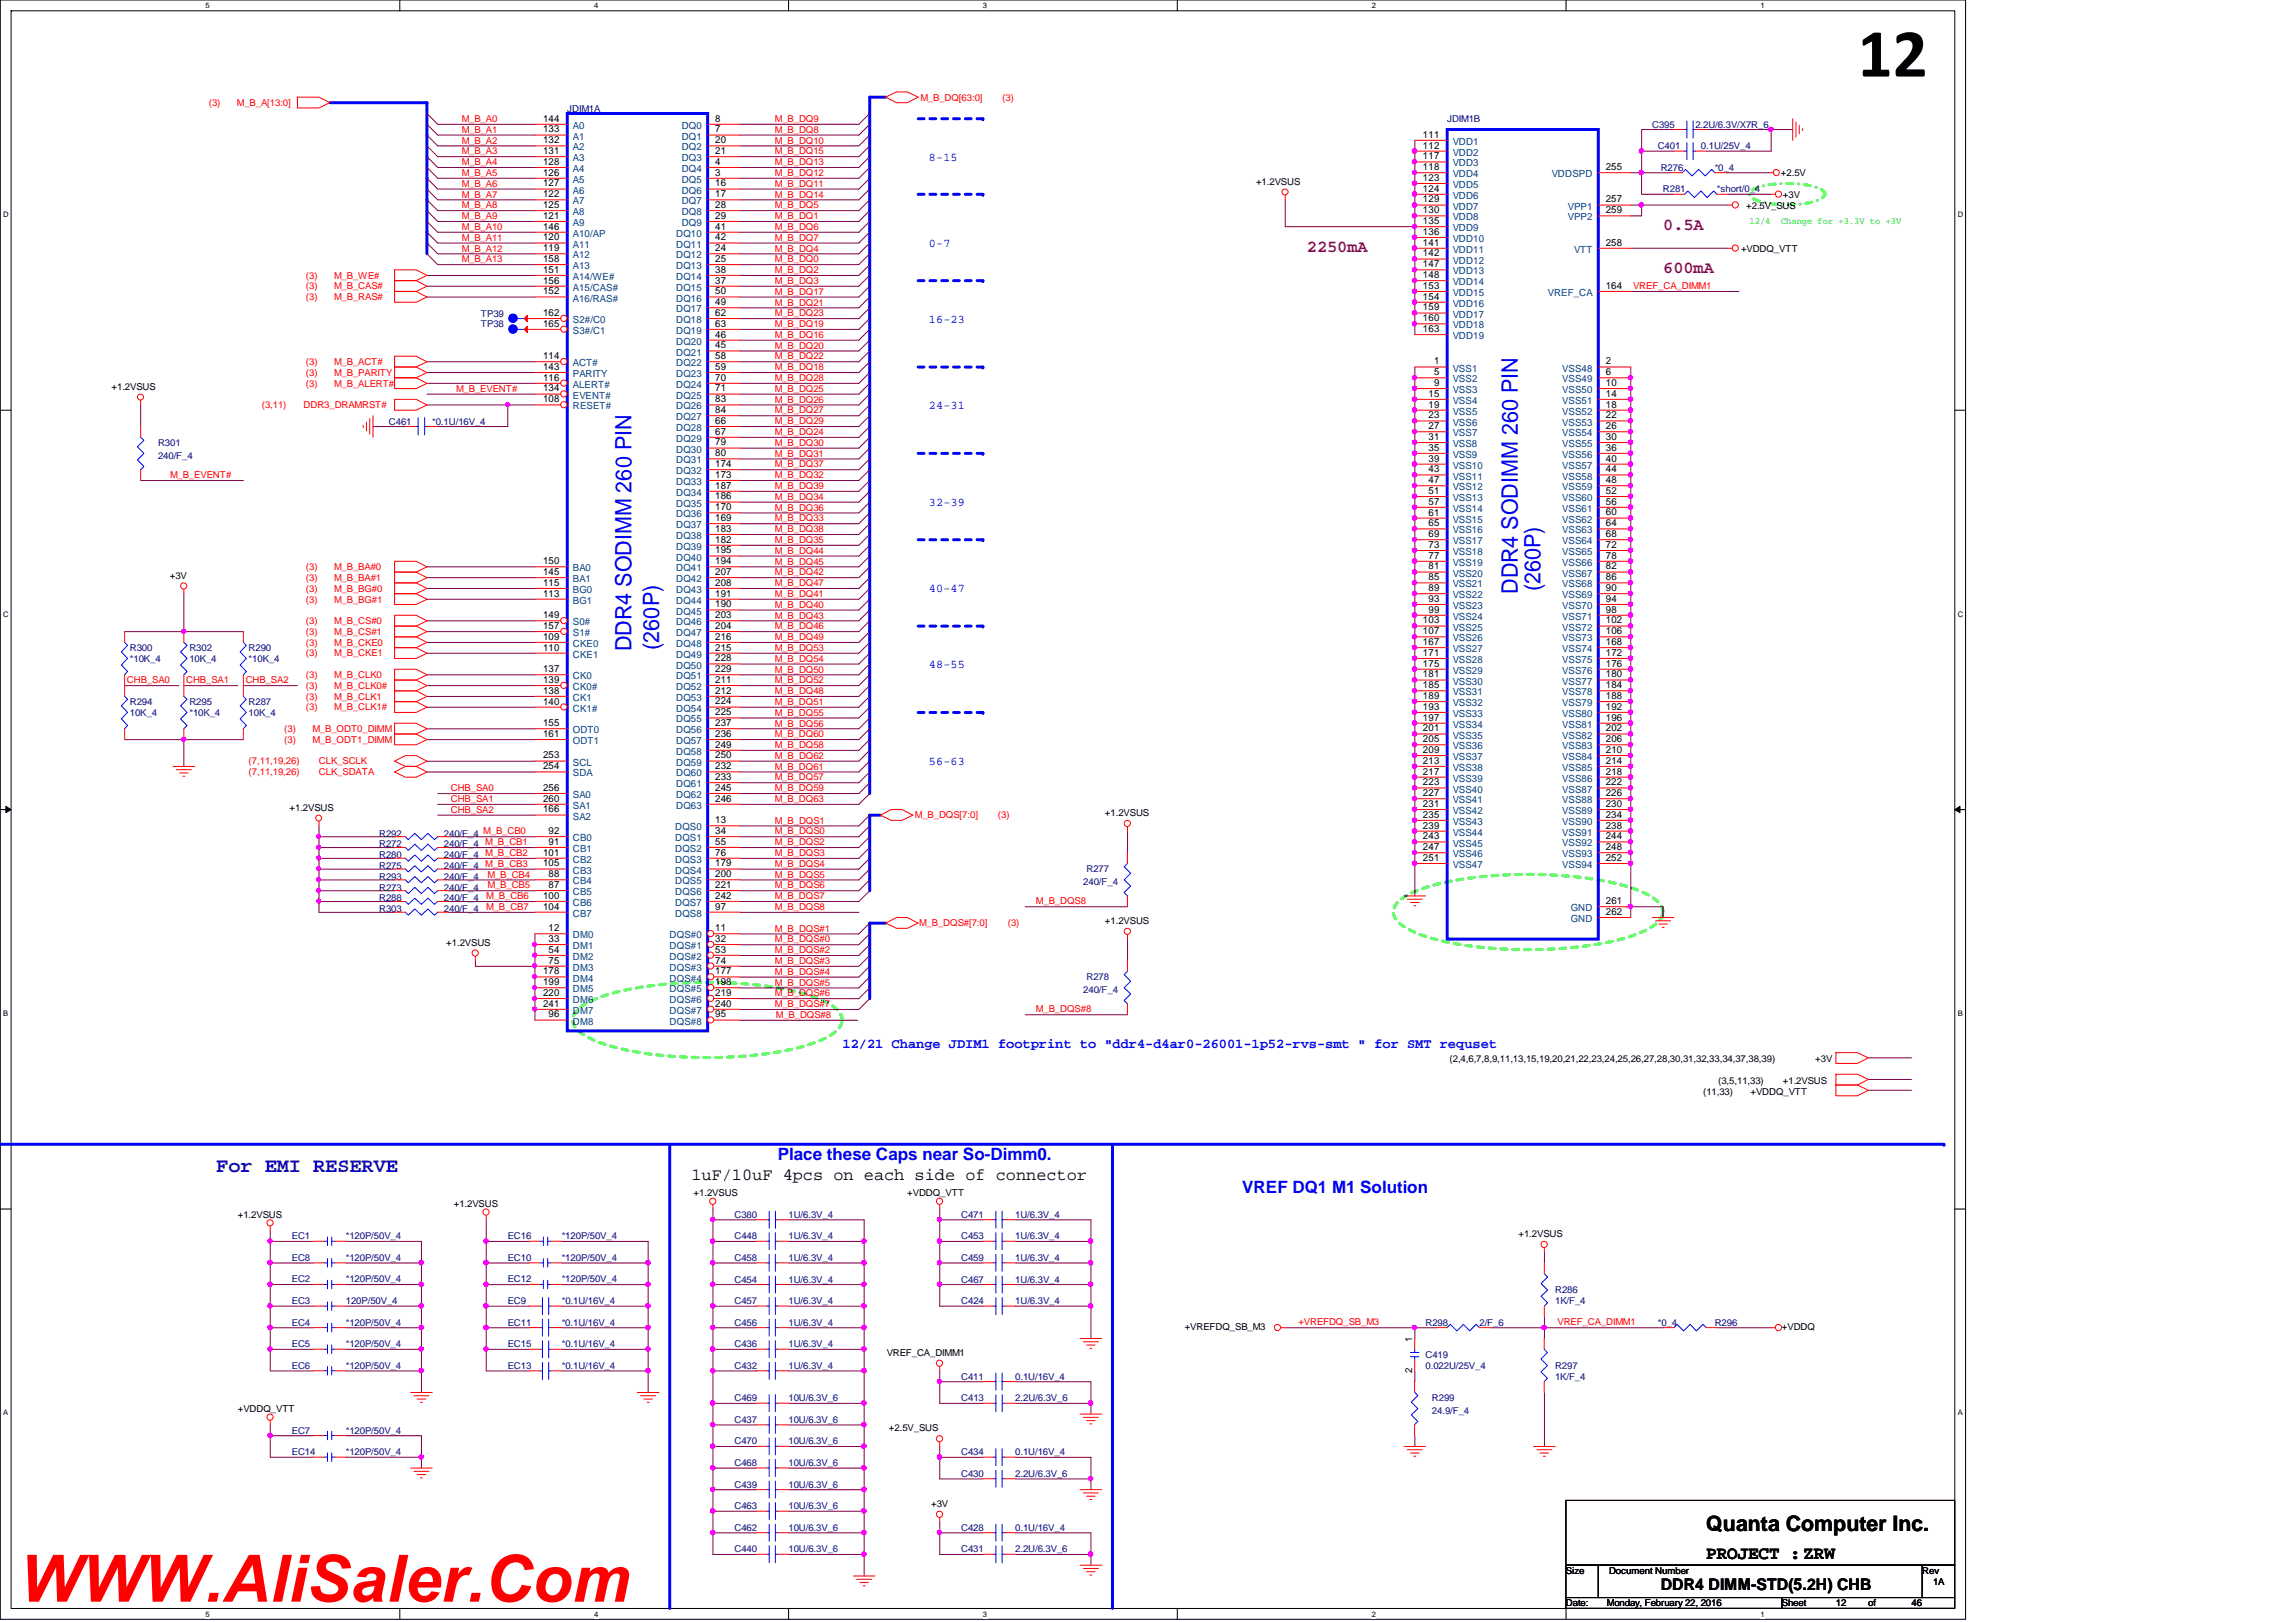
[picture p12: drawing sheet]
<svg xmlns="http://www.w3.org/2000/svg" width="297mm" height="210mm" viewBox="0 0 297 210" stroke-linecap="round" stroke-linejoin="round" font-family="sans-serif">
<defs><g id="words">
<text font-size="8.9" x="240.3" y="9.9">12</text>
<text font-size="8.5" fill="#f00" x="2.5" y="207.3">WWW.AliSaler.Com</text>
<g font-size="2.9" fill="#00f">
<text x="196.4" y="76.8" transform="rotate(-90 196.4 76.8)">DDR4 SODIMM 260 PIN</text>
<text x="199.3" y="76.5" transform="rotate(-90 199.3 76.5)">(260P)</text>
<text x="81.7" y="84.2" transform="rotate(-90 81.7 84.2)">DDR4 SODIMM 260 PIN</text>
<text x="85.3" y="84.1" transform="rotate(-90 85.3 84.1)">(260P)</text>
</g>
<text font-size="2.8" x="220.7" y="198.1">Quanta Computer Inc.</text>
<text font-size="2.6" fill="#000080" x="28" y="151.6">For EMI RESERVE</text>
<text font-size="2.4" x="220.7" y="201.7">PROJECT :ZRW</text>
<g font-size="2.2" fill="#800080">
<text x="215.2" y="29.8">0.5A</text>
<text x="169.1" y="32.6">2250mA</text>
<text x="215.2" y="35.3">600mA</text>
</g>
<text font-size="2.2" x="89.4" y="152.7">1uF/10uF 4pcs on each side of connector</text>
<g font-size="2.2" fill="#00f">
<text x="100.6" y="150.2">Place these Caps near So-Dimm0.</text>
<text x="160.7" y="154.3">VREF DQ1 M1 Solution</text>
</g>
<text font-size="2.1" x="214.9" y="205.7">DDR4 DIMM-STD(5.2H) CHB</text>
<text font-size="1.8" fill="#00f" x="109" y="135.6">12/21 Change JDIM1 footprint to &quot;ddr4-d4ar0-26001-1p52-rvs-smt &quot; for SMT requset</text>
<g font-size="1.5" fill="#00f">
<text x="120.2" y="20.8">8-15</text>
<text x="120.2" y="32">0-7</text>
<text x="120.2" y="41.7">16-23</text>
<text x="120.2" y="52.9">24-31</text>
<text x="120.2" y="65.5">32-39</text>
<text x="120.2" y="76.7">40-47</text>
<text x="120.2" y="86.4">48-55</text>
<text x="120.2" y="99">56-63</text>
</g>
<g font-size="1.3">
<text x="70.3" y="17.1">133</text>
<text x="70.3" y="15.7">144</text>
<text x="92.5" y="17.1">7</text>
<text x="92.5" y="15.7">8</text>
<text x="184.1" y="17.8">111</text>
<text x="70.3" y="21.3">128</text>
<text x="70.3" y="22.7">126</text>
<text x="70.3" y="19.9">131</text>
<text x="70.3" y="18.5">132</text>
<text x="92.5" y="22.7">3</text>
<text x="92.5" y="21.3">4</text>
<text x="92.5" y="19.9">21</text>
<text x="92.5" y="18.5">20</text>
<text x="184.1" y="20.6">117</text>
<text x="184.1" y="19.2">112</text>
<text x="184.1" y="23.4">123</text>
<text x="184.1" y="22">118</text>
<text x="207.7" y="22">255</text>
<text x="70.3" y="29.7">146</text>
<text x="70.3" y="28.3">121</text>
<text x="70.3" y="26.9">125</text>
<text x="70.3" y="25.5">122</text>
<text x="70.3" y="24.1">127</text>
<text x="92.5" y="29.7">41</text>
<text x="92.5" y="28.3">29</text>
<text x="92.5" y="26.9">28</text>
<text x="92.5" y="25.5">17</text>
<text x="92.5" y="24.1">16</text>
<text x="184.1" y="29">135</text>
<text x="184.1" y="27.6">130</text>
<text x="184.1" y="26.2">129</text>
<text x="184.1" y="24.8">124</text>
<text x="207.7" y="27.6">259</text>
<text x="207.7" y="26.2">257</text>
<text x="70.3" y="35.3">151</text>
<text x="70.3" y="33.9">158</text>
<text x="70.3" y="32.5">119</text>
<text x="70.3" y="31.1">120</text>
<text x="92.5" y="35.3">38</text>
<text x="92.5" y="33.9">25</text>
<text x="92.5" y="32.5">24</text>
<text x="92.5" y="31.1">42</text>
<text x="184.1" y="36">148</text>
<text x="184.1" y="34.6">147</text>
<text x="184.1" y="33.2">142</text>
<text x="184.1" y="31.8">141</text>
<text x="184.1" y="30.4">136</text>
<text x="207.7" y="31.8">258</text>
<text x="70.3" y="38.1">152</text>
<text x="70.3" y="40.9">162</text>
<text x="70.3" y="36.7">156</text>
<text x="92.5" y="40.9">62</text>
<text x="92.5" y="39.5">49</text>
<text x="92.5" y="38.1">50</text>
<text x="92.5" y="36.7">37</text>
<text x="184.1" y="41.6">160</text>
<text x="184.1" y="40.2">159</text>
<text x="184.1" y="38.8">154</text>
<text x="184.1" y="37.4">153</text>
<text x="207.7" y="37.4">164</text>
<text x="70.3" y="47.9">143</text>
<text x="70.3" y="46.5">114</text>
<text x="70.3" y="42.3">165</text>
<text x="92.5" y="47.9">59</text>
<text x="92.5" y="46.5">58</text>
<text x="92.5" y="45.1">45</text>
<text x="92.5" y="43.7">46</text>
<text x="92.5" y="42.3">63</text>
<text x="184.1" y="43">163</text>
<text x="185.5" y="47.2">1</text>
<text x="207.7" y="47.2">2</text>
<text x="70.3" y="52.1">108</text>
<text x="70.3" y="50.7">134</text>
<text x="70.3" y="49.3">116</text>
<text x="92.5" y="53.5">84</text>
<text x="92.5" y="52.1">83</text>
<text x="92.5" y="50.7">71</text>
<text x="92.5" y="49.3">70</text>
<text x="184.8" y="52.7">19</text>
<text x="184.8" y="51.3">15</text>
<text x="185.5" y="49.9">9</text>
<text x="185.5" y="48.6">5</text>
<text x="207.7" y="52.7">18</text>
<text x="207.7" y="51.3">14</text>
<text x="207.7" y="49.9">10</text>
<text x="207.7" y="48.6">6</text>
<text x="92.5" y="59">80</text>
<text x="92.5" y="57.6">79</text>
<text x="92.5" y="56.3">67</text>
<text x="92.5" y="54.9">66</text>
<text x="184.8" y="59.7">39</text>
<text x="184.8" y="58.3">35</text>
<text x="184.8" y="56.9">31</text>
<text x="184.8" y="55.5">27</text>
<text x="184.8" y="54.1">23</text>
<text x="207.7" y="59.7">40</text>
<text x="207.7" y="58.3">36</text>
<text x="207.7" y="56.9">30</text>
<text x="207.7" y="55.5">26</text>
<text x="207.7" y="54.1">22</text>
<text x="92.5" y="64.6">186</text>
<text x="92.5" y="63.2">187</text>
<text x="92.5" y="61.8">173</text>
<text x="92.5" y="60.4">174</text>
<text x="184.8" y="65.3">57</text>
<text x="184.8" y="63.9">51</text>
<text x="184.8" y="62.5">47</text>
<text x="184.8" y="61.1">43</text>
<text x="207.7" y="65.3">56</text>
<text x="207.7" y="63.9">52</text>
<text x="207.7" y="62.5">48</text>
<text x="207.7" y="61.1">44</text>
<text x="92.5" y="71.6">195</text>
<text x="92.5" y="70.2">182</text>
<text x="92.5" y="68.8">183</text>
<text x="92.5" y="67.4">169</text>
<text x="92.5" y="66">170</text>
<text x="184.8" y="70.9">73</text>
<text x="184.8" y="69.5">69</text>
<text x="184.8" y="68.1">65</text>
<text x="184.8" y="66.7">61</text>
<text x="207.7" y="70.9">72</text>
<text x="207.7" y="69.5">68</text>
<text x="207.7" y="68.1">64</text>
<text x="207.7" y="66.7">60</text>
<text x="70.3" y="77.2">113</text>
<text x="70.3" y="75.8">115</text>
<text x="70.3" y="73">150</text>
<text x="70.3" y="74.4">145</text>
<text x="92.5" y="77.2">191</text>
<text x="92.5" y="75.8">208</text>
<text x="92.5" y="74.4">207</text>
<text x="92.5" y="73">194</text>
<text x="184.8" y="77.9">93</text>
<text x="184.8" y="76.5">89</text>
<text x="184.8" y="75.1">85</text>
<text x="184.8" y="73.7">81</text>
<text x="184.8" y="72.3">77</text>
<text x="207.7" y="77.9">94</text>
<text x="207.7" y="76.5">90</text>
<text x="207.7" y="75.1">86</text>
<text x="207.7" y="73.7">82</text>
<text x="207.7" y="72.3">78</text>
<text x="70.3" y="82.8">109</text>
<text x="70.3" y="81.4">157</text>
<text x="70.3" y="80">149</text>
<text x="92.5" y="82.8">216</text>
<text x="92.5" y="81.4">204</text>
<text x="92.5" y="80">203</text>
<text x="92.5" y="78.6">190</text>
<text x="184.1" y="83.5">167</text>
<text x="184.1" y="82.1">107</text>
<text x="184.1" y="80.7">103</text>
<text x="184.8" y="79.3">99</text>
<text x="207.7" y="83.5">168</text>
<text x="207.7" y="82.1">106</text>
<text x="207.7" y="80.7">102</text>
<text x="207.7" y="79.3">98</text>
<text x="70.3" y="84.2">110</text>
<text x="70.3" y="88.4">139</text>
<text x="70.3" y="89.8">138</text>
<text x="70.3" y="87">137</text>
<text x="92.5" y="89.8">212</text>
<text x="92.5" y="88.4">211</text>
<text x="92.5" y="87">229</text>
<text x="92.5" y="85.6">228</text>
<text x="92.5" y="84.2">215</text>
<text x="184.1" y="89.1">185</text>
<text x="184.1" y="87.7">181</text>
<text x="184.1" y="86.3">175</text>
<text x="184.1" y="84.9">171</text>
<text x="207.7" y="89.1">184</text>
<text x="207.7" y="87.7">180</text>
<text x="207.7" y="86.3">176</text>
<text x="207.7" y="84.9">172</text>
<text x="70.3" y="95.4">161</text>
<text x="70.3" y="94">155</text>
<text x="70.3" y="91.2">140</text>
<text x="92.5" y="95.4">236</text>
<text x="92.5" y="94">237</text>
<text x="92.5" y="92.6">225</text>
<text x="92.5" y="91.2">224</text>
<text x="184.1" y="94.6">201</text>
<text x="184.1" y="93.3">197</text>
<text x="184.1" y="91.9">193</text>
<text x="184.1" y="90.5">189</text>
<text x="207.7" y="94.6">202</text>
<text x="207.7" y="93.2">196</text>
<text x="207.7" y="91.9">192</text>
<text x="207.7" y="90.5">188</text>
<text x="70.3" y="99.6">254</text>
<text x="70.3" y="98.2">253</text>
<text x="92.5" y="100.9">233</text>
<text x="92.5" y="99.5">232</text>
<text x="92.5" y="98.2">250</text>
<text x="92.5" y="96.8">249</text>
<text x="184.1" y="101.6">223</text>
<text x="184.1" y="100.2">217</text>
<text x="184.1" y="98.8">213</text>
<text x="184.1" y="97.4">209</text>
<text x="184.1" y="96">205</text>
<text x="207.7" y="101.6">222</text>
<text x="207.7" y="100.2">218</text>
<text x="207.7" y="98.8">214</text>
<text x="207.7" y="97.4">210</text>
<text x="207.7" y="96">206</text>
<text x="70.3" y="105.1">166</text>
<text x="70.3" y="102.3">256</text>
<text x="70.3" y="103.7">260</text>
<text x="71" y="107.9">92</text>
<text x="92.5" y="107.9">34</text>
<text x="92.5" y="106.5">13</text>
<text x="92.5" y="103.7">246</text>
<text x="92.5" y="102.3">245</text>
<text x="184.1" y="107.2">239</text>
<text x="184.1" y="105.8">235</text>
<text x="184.1" y="104.4">231</text>
<text x="184.1" y="103">227</text>
<text x="207.7" y="107.2">238</text>
<text x="207.7" y="105.8">234</text>
<text x="207.7" y="104.4">230</text>
<text x="207.7" y="103">226</text>
<text x="70.3" y="110.7">101</text>
<text x="70.3" y="112.1">105</text>
<text x="71" y="113.5">88</text>
<text x="71" y="109.3">91</text>
<text x="92.5" y="113.5">200</text>
<text x="92.5" y="112.1">179</text>
<text x="92.5" y="110.7">76</text>
<text x="92.5" y="109.3">55</text>
<text x="184.1" y="111.4">251</text>
<text x="184.1" y="110">247</text>
<text x="184.1" y="108.6">243</text>
<text x="207.7" y="111.4">252</text>
<text x="207.7" y="110">248</text>
<text x="207.7" y="108.6">244</text>
<text x="70.3" y="117.7">104</text>
<text x="70.3" y="116.3">100</text>
<text x="71" y="114.9">87</text>
<text x="92.5" y="117.7">97</text>
<text x="92.5" y="116.3">242</text>
<text x="92.5" y="114.9">221</text>
<text x="207.7" y="118.4">262</text>
<text x="207.7" y="117">261</text>
<text x="71" y="124.7">75</text>
<text x="71" y="123.3">54</text>
<text x="71" y="120.5">12</text>
<text x="71" y="121.9">33</text>
<text x="92.5" y="124.7">74</text>
<text x="92.5" y="123.3">53</text>
<text x="92.5" y="121.9">32</text>
<text x="92.5" y="120.5">11</text>
<text x="70.3" y="128.9">220</text>
<text x="70.3" y="130.3">241</text>
<text x="70.3" y="127.5">199</text>
<text x="70.3" y="126.1">178</text>
<text x="71" y="131.7">96</text>
<text x="92.5" y="131.7">95</text>
<text x="92.5" y="130.3">240</text>
<text x="92.5" y="128.9">219</text>
<text x="92.5" y="127.5">198</text>
<text x="92.5" y="126.1">177</text>
<text x="182.7" y="173.6" transform="rotate(-90 182.7 173.6)">1</text>
<text x="182.7" y="177.6" transform="rotate(-90 182.7 177.6)">2</text>
</g>
<g font-size="1.3" fill="#004080">
<text x="74.1" y="16.7">A0</text>
<text x="88.2" y="16.7">DQ0</text>
<text x="74.1" y="22.3">A4</text>
<text x="74.1" y="23.7">A5</text>
<text x="74.1" y="20.9">A3</text>
<text x="74.1" y="19.5">A2</text>
<text x="74.1" y="18.1">A1</text>
<text x="88.2" y="23.7">DQ5</text>
<text x="88.2" y="22.3">DQ4</text>
<text x="88.2" y="20.9">DQ3</text>
<text x="88.2" y="19.5">DQ2</text>
<text x="88.2" y="18.1">DQ1</text>
<text x="187.9" y="22.9">VDD4</text>
<text x="187.9" y="21.5">VDD3</text>
<text x="187.9" y="20.1">VDD2</text>
<text x="187.9" y="18.8">VDD1</text>
<text x="200.8" y="22.9">VDDSPD</text>
<text x="74.1" y="29.2">A9</text>
<text x="74.1" y="27.9">A8</text>
<text x="74.1" y="26.5">A7</text>
<text x="74.1" y="25.1">A6</text>
<text x="88.2" y="29.2">DQ9</text>
<text x="88.2" y="27.9">DQ8</text>
<text x="88.2" y="26.5">DQ7</text>
<text x="88.2" y="25.1">DQ6</text>
<text x="187.9" y="29.9">VDD9</text>
<text x="187.9" y="28.5">VDD8</text>
<text x="187.9" y="27.1">VDD7</text>
<text x="187.9" y="25.7">VDD6</text>
<text x="187.9" y="24.3">VDD5</text>
<text x="202.8" y="28.5">VPP2</text>
<text x="202.8" y="27.1">VPP1</text>
<text x="74.1" y="34.8">A13</text>
<text x="74.1" y="33.4">A12</text>
<text x="74.1" y="30.6">A10/AP</text>
<text x="74.1" y="32">A11</text>
<text x="87.5" y="34.8">DQ13</text>
<text x="87.5" y="33.4">DQ12</text>
<text x="87.5" y="32">DQ11</text>
<text x="87.5" y="30.6">DQ10</text>
<text x="187.9" y="35.5">VDD13</text>
<text x="187.9" y="34.1">VDD12</text>
<text x="187.9" y="32.7">VDD11</text>
<text x="187.9" y="31.3">VDD10</text>
<text x="203.6" y="32.7">VTT</text>
<text x="74.1" y="39">A16/RAS#</text>
<text x="74.1" y="41.8">S2#/C0</text>
<text x="74.1" y="37.6">A15/CAS#</text>
<text x="74.1" y="36.2">A14/WE#</text>
<text x="87.5" y="41.8">DQ18</text>
<text x="87.5" y="40.4">DQ17</text>
<text x="87.5" y="39">DQ16</text>
<text x="87.5" y="37.6">DQ15</text>
<text x="87.5" y="36.2">DQ14</text>
<text x="187.9" y="41.1">VDD17</text>
<text x="187.9" y="39.7">VDD16</text>
<text x="187.9" y="38.3">VDD15</text>
<text x="187.9" y="36.9">VDD14</text>
<text x="200.2" y="38.3">VREF_CA</text>
<text x="74.1" y="47.4">ACT#</text>
<text x="74.1" y="43.2">S3#/C1</text>
<text x="87.5" y="47.4">DQ22</text>
<text x="87.5" y="46">DQ21</text>
<text x="87.5" y="44.6">DQ20</text>
<text x="87.5" y="43.2">DQ19</text>
<text x="187.9" y="43.9">VDD19</text>
<text x="187.9" y="42.5">VDD18</text>
<text x="74.1" y="48.8">PARITY</text>
<text x="74.1" y="53">RESET#</text>
<text x="74.1" y="51.6">EVENT#</text>
<text x="74.1" y="50.2">ALERT#</text>
<text x="87.5" y="53">DQ26</text>
<text x="87.5" y="51.6">DQ25</text>
<text x="87.5" y="50.2">DQ24</text>
<text x="87.5" y="48.8">DQ23</text>
<text x="187.9" y="53.7">VSS5</text>
<text x="187.9" y="52.3">VSS4</text>
<text x="187.9" y="50.9">VSS3</text>
<text x="187.9" y="49.5">VSS2</text>
<text x="187.9" y="48.1">VSS1</text>
<text x="202.1" y="53.7">VSS52</text>
<text x="202.1" y="52.3">VSS51</text>
<text x="202.1" y="50.9">VSS50</text>
<text x="202.1" y="49.5">VSS49</text>
<text x="202.1" y="48.1">VSS48</text>
<text x="87.5" y="60">DQ31</text>
<text x="87.5" y="58.6">DQ30</text>
<text x="87.5" y="57.2">DQ29</text>
<text x="87.5" y="55.8">DQ28</text>
<text x="87.5" y="54.4">DQ27</text>
<text x="187.9" y="59.3">VSS9</text>
<text x="187.9" y="57.9">VSS8</text>
<text x="187.9" y="56.5">VSS7</text>
<text x="187.9" y="55.1">VSS6</text>
<text x="202.1" y="59.3">VSS56</text>
<text x="202.1" y="57.9">VSS55</text>
<text x="202.1" y="56.5">VSS54</text>
<text x="202.1" y="55.1">VSS53</text>
<text x="87.5" y="65.6">DQ35</text>
<text x="87.5" y="64.2">DQ34</text>
<text x="87.5" y="62.8">DQ33</text>
<text x="87.5" y="61.4">DQ32</text>
<text x="187.9" y="64.8">VSS13</text>
<text x="187.9" y="63.5">VSS12</text>
<text x="187.9" y="62.1">VSS11</text>
<text x="187.9" y="60.7">VSS10</text>
<text x="202.1" y="64.8">VSS60</text>
<text x="202.1" y="63.5">VSS59</text>
<text x="202.1" y="62.1">VSS58</text>
<text x="202.1" y="60.7">VSS57</text>
<text x="87.5" y="71.1">DQ39</text>
<text x="87.5" y="69.8">DQ38</text>
<text x="87.5" y="68.4">DQ37</text>
<text x="87.5" y="67">DQ36</text>
<text x="187.9" y="71.8">VSS18</text>
<text x="187.9" y="70.4">VSS17</text>
<text x="187.9" y="69">VSS16</text>
<text x="187.9" y="67.6">VSS15</text>
<text x="187.9" y="66.2">VSS14</text>
<text x="202.1" y="71.8">VSS65</text>
<text x="202.1" y="70.4">VSS64</text>
<text x="202.1" y="69">VSS63</text>
<text x="202.1" y="67.6">VSS62</text>
<text x="202.1" y="66.2">VSS61</text>
<text x="74.1" y="76.7">BG0</text>
<text x="74.1" y="73.9">BA0</text>
<text x="74.1" y="75.3">BA1</text>
<text x="87.5" y="76.7">DQ43</text>
<text x="87.5" y="75.3">DQ42</text>
<text x="87.5" y="73.9">DQ41</text>
<text x="87.5" y="72.5">DQ40</text>
<text x="187.9" y="77.4">VSS22</text>
<text x="187.9" y="76">VSS21</text>
<text x="187.9" y="74.6">VSS20</text>
<text x="187.9" y="73.2">VSS19</text>
<text x="202.1" y="77.4">VSS69</text>
<text x="202.1" y="76">VSS68</text>
<text x="202.1" y="74.6">VSS67</text>
<text x="202.1" y="73.2">VSS66</text>
<text x="74.1" y="78.1">BG1</text>
<text x="74.1" y="83.7">CKE0</text>
<text x="74.1" y="82.3">S1#</text>
<text x="74.1" y="80.9">S0#</text>
<text x="87.5" y="83.7">DQ48</text>
<text x="87.5" y="82.3">DQ47</text>
<text x="87.5" y="80.9">DQ46</text>
<text x="87.5" y="79.5">DQ45</text>
<text x="87.5" y="78.1">DQ44</text>
<text x="187.9" y="83">VSS26</text>
<text x="187.9" y="81.6">VSS25</text>
<text x="187.9" y="80.2">VSS24</text>
<text x="187.9" y="78.8">VSS23</text>
<text x="202.1" y="83">VSS73</text>
<text x="202.1" y="81.6">VSS72</text>
<text x="202.1" y="80.2">VSS71</text>
<text x="202.1" y="78.8">VSS70</text>
<text x="74.1" y="85.1">CKE1</text>
<text x="74.1" y="89.3">CK0#</text>
<text x="74.1" y="87.9">CK0</text>
<text x="87.5" y="89.3">DQ52</text>
<text x="87.5" y="87.9">DQ51</text>
<text x="87.5" y="86.5">DQ50</text>
<text x="87.5" y="85.1">DQ49</text>
<text x="187.9" y="90">VSS31</text>
<text x="187.9" y="88.6">VSS30</text>
<text x="187.9" y="87.2">VSS29</text>
<text x="187.9" y="85.8">VSS28</text>
<text x="187.9" y="84.4">VSS27</text>
<text x="202.1" y="90">VSS78</text>
<text x="202.1" y="88.6">VSS77</text>
<text x="202.1" y="87.2">VSS76</text>
<text x="202.1" y="85.8">VSS75</text>
<text x="202.1" y="84.4">VSS74</text>
<text x="74.1" y="94.9">ODT0</text>
<text x="74.1" y="92.1">CK1#</text>
<text x="74.1" y="90.7">CK1</text>
<text x="87.5" y="94.9">DQ56</text>
<text x="87.5" y="93.5">DQ55</text>
<text x="87.5" y="92.1">DQ54</text>
<text x="87.5" y="90.7">DQ53</text>
<text x="187.9" y="95.6">VSS35</text>
<text x="187.9" y="94.2">VSS34</text>
<text x="187.9" y="92.8">VSS33</text>
<text x="187.9" y="91.4">VSS32</text>
<text x="202.1" y="95.6">VSS82</text>
<text x="202.1" y="94.2">VSS81</text>
<text x="202.1" y="92.8">VSS80</text>
<text x="202.1" y="91.4">VSS79</text>
<text x="74.1" y="96.3">ODT1</text>
<text x="74.1" y="100.5">SDA</text>
<text x="74.1" y="99.1">SCL</text>
<text x="87.5" y="101.9">DQ61</text>
<text x="87.5" y="100.5">DQ60</text>
<text x="87.5" y="99.1">DQ59</text>
<text x="87.5" y="97.7">DQ58</text>
<text x="87.5" y="96.3">DQ57</text>
<text x="187.9" y="101.2">VSS39</text>
<text x="187.9" y="99.8">VSS38</text>
<text x="187.9" y="98.4">VSS37</text>
<text x="187.9" y="97">VSS36</text>
<text x="202.1" y="101.2">VSS86</text>
<text x="202.1" y="99.8">VSS85</text>
<text x="202.1" y="98.4">VSS84</text>
<text x="202.1" y="97">VSS83</text>
<text x="74.1" y="106.1">SA2</text>
<text x="74.1" y="103.3">SA0</text>
<text x="74.1" y="104.7">SA1</text>
<text x="87.4" y="107.5">DQS0</text>
<text x="87.5" y="104.7">DQ63</text>
<text x="87.5" y="103.3">DQ62</text>
<text x="187.9" y="106.8">VSS43</text>
<text x="187.9" y="105.4">VSS42</text>
<text x="187.9" y="104">VSS41</text>
<text x="187.9" y="102.6">VSS40</text>
<text x="202.1" y="106.8">VSS90</text>
<text x="202.1" y="105.4">VSS89</text>
<text x="202.1" y="104">VSS88</text>
<text x="202.1" y="102.6">VSS87</text>
<text x="74.1" y="111.7">CB2</text>
<text x="74.1" y="113">CB3</text>
<text x="74.1" y="110.3">CB1</text>
<text x="74.1" y="108.9">CB0</text>
<text x="87.4" y="113">DQS4</text>
<text x="87.4" y="111.7">DQS3</text>
<text x="87.4" y="110.3">DQS2</text>
<text x="87.4" y="108.9">DQS1</text>
<text x="187.9" y="112.3">VSS47</text>
<text x="187.9" y="110.9">VSS46</text>
<text x="187.9" y="109.5">VSS45</text>
<text x="187.9" y="108.1">VSS44</text>
<text x="202.1" y="112.3">VSS94</text>
<text x="202.1" y="110.9">VSS93</text>
<text x="202.1" y="109.5">VSS92</text>
<text x="202.1" y="108.1">VSS91</text>
<text x="74.1" y="118.6">CB7</text>
<text x="74.1" y="117.2">CB6</text>
<text x="74.1" y="115.8">CB5</text>
<text x="74.1" y="114.4">CB4</text>
<text x="87.4" y="118.6">DQS8</text>
<text x="87.4" y="117.2">DQS7</text>
<text x="87.4" y="115.8">DQS6</text>
<text x="87.4" y="114.4">DQS5</text>
<text x="203.2" y="119.3">GND</text>
<text x="203.2" y="117.9">GND</text>
<text x="74.1" y="125.6">DM3</text>
<text x="74.1" y="124.2">DM2</text>
<text x="74.1" y="121.4">DM0</text>
<text x="74.1" y="122.8">DM1</text>
<text x="86.6" y="125.6">DQS#3</text>
<text x="86.6" y="124.2">DQS#2</text>
<text x="86.6" y="122.8">DQS#1</text>
<text x="86.6" y="121.4">DQS#0</text>
<text x="74.1" y="129.8">DM6</text>
<text x="74.1" y="131.2">DM7</text>
<text x="74.1" y="128.4">DM5</text>
<text x="74.1" y="127">DM4</text>
<text x="86.6" y="131.2">DQS#7</text>
<text x="86.6" y="129.8">DQS#6</text>
<text x="86.6" y="128.4">DQS#5</text>
<text x="86.6" y="127">DQS#4</text>
<text x="74.1" y="132.6">DM8</text>
<text x="86.6" y="132.6">DQS#8</text>
</g>
<g font-size="1.2" fill="#f00">
<text x="27" y="13.7">(3)</text>
<text x="30.6" y="13.7">M_B_A[13:0]</text>
<text x="59.7" y="17.2">M_B_A1</text>
<text x="59.7" y="15.8">M_B_A0</text>
<text x="100.2" y="15.8">M_B_DQ9</text>
<text x="100.2" y="17.2">M_B_DQ8</text>
<text x="119.1" y="13">M_B_DQ[63:0]</text>
<text x="129.7" y="13">(3)</text>
<text x="59.7" y="20">M_B_A3</text>
<text x="59.7" y="21.4">M_B_A4</text>
<text x="59.7" y="18.6">M_B_A2</text>
<text x="59.7" y="22.8">M_B_A5</text>
<text x="100.2" y="22.8">M_B_DQ12</text>
<text x="100.2" y="21.4">M_B_DQ13</text>
<text x="100.2" y="20">M_B_DQ15</text>
<text x="100.2" y="18.6">M_B_DQ10</text>
<text x="59.7" y="25.6">M_B_A7</text>
<text x="59.7" y="24.2">M_B_A6</text>
<text x="59.7" y="27">M_B_A8</text>
<text x="59.7" y="29.8">M_B_A10</text>
<text x="59.7" y="28.4">M_B_A9</text>
<text x="100.2" y="29.8">M_B_DQ6</text>
<text x="100.2" y="28.4">M_B_DQ1</text>
<text x="100.2" y="27">M_B_DQ5</text>
<text x="100.2" y="25.6">M_B_DQ14</text>
<text x="100.2" y="24.2">M_B_DQ11</text>
<text x="59.7" y="31.2">M_B_A11</text>
<text x="59.7" y="34">M_B_A13</text>
<text x="59.7" y="32.6">M_B_A12</text>
<text x="100.2" y="35.3">M_B_DQ2</text>
<text x="100.2" y="34">M_B_DQ0</text>
<text x="100.2" y="32.6">M_B_DQ4</text>
<text x="100.2" y="31.2">M_B_DQ7</text>
<text x="39.6" y="38.9">(3)</text>
<text x="39.6" y="36.1">(3)</text>
<text x="39.6" y="37.5">(3)</text>
<text x="43.2" y="38.9">M_B_RAS#</text>
<text x="43.2" y="36.1">M_B_WE#</text>
<text x="43.2" y="37.5">M_B_CAS#</text>
<text x="100.2" y="40.9">M_B_DQ23</text>
<text x="100.2" y="39.5">M_B_DQ21</text>
<text x="100.2" y="38.1">M_B_DQ17</text>
<text x="100.2" y="36.7">M_B_DQ3</text>
<text x="211.3" y="37.4">VREF_CA_DIMM1</text>
<text x="39.6" y="47.2">(3)</text>
<text x="43.2" y="47.2">M_B_ACT#</text>
<text x="100.2" y="47.9">M_B_DQ18</text>
<text x="100.2" y="46.5">M_B_DQ22</text>
<text x="100.2" y="45.1">M_B_DQ20</text>
<text x="100.2" y="43.7">M_B_DQ16</text>
<text x="100.2" y="42.3">M_B_DQ19</text>
<text x="33.9" y="52.8">(3,11)</text>
<text x="39.3" y="52.8">DDR3_DRAMRST#</text>
<text x="39.6" y="50">(3)</text>
<text x="39.6" y="48.6">(3)</text>
<text x="43.2" y="50">M_B_ALERT#</text>
<text x="43.2" y="48.6">M_B_PARITY</text>
<text x="59" y="50.7">M_B_EVENT#</text>
<text x="100.2" y="49.3">M_B_DQ28</text>
<text x="100.2" y="53.5">M_B_DQ27</text>
<text x="100.2" y="52.1">M_B_DQ26</text>
<text x="100.2" y="50.7">M_B_DQ25</text>
<text x="100.2" y="59.1">M_B_DQ31</text>
<text x="100.2" y="57.7">M_B_DQ30</text>
<text x="100.2" y="56.3">M_B_DQ24</text>
<text x="100.2" y="54.9">M_B_DQ29</text>
<text x="22" y="61.9">M_B_EVENT#</text>
<text x="100.2" y="63.3">M_B_DQ39</text>
<text x="100.2" y="61.9">M_B_DQ32</text>
<text x="100.2" y="60.5">M_B_DQ37</text>
<text x="100.2" y="64.7">M_B_DQ34</text>
<text x="100.2" y="71.7">M_B_DQ44</text>
<text x="100.2" y="70.3">M_B_DQ35</text>
<text x="100.2" y="68.9">M_B_DQ38</text>
<text x="100.2" y="67.5">M_B_DQ33</text>
<text x="100.2" y="66.1">M_B_DQ36</text>
<text x="39.6" y="76.6">(3)</text>
<text x="39.6" y="75.2">(3)</text>
<text x="39.6" y="78">(3)</text>
<text x="39.6" y="73.8">(3)</text>
<text x="43.2" y="76.6">M_B_BG#0</text>
<text x="43.2" y="75.2">M_B_BA#1</text>
<text x="43.2" y="78">M_B_BG#1</text>
<text x="43.2" y="73.8">M_B_BA#0</text>
<text x="100.2" y="77.3">M_B_DQ41</text>
<text x="100.2" y="75.9">M_B_DQ47</text>
<text x="100.2" y="74.5">M_B_DQ42</text>
<text x="100.2" y="73.1">M_B_DQ45</text>
<text x="39.6" y="83.6">(3)</text>
<text x="39.6" y="82.2">(3)</text>
<text x="39.6" y="80.8">(3)</text>
<text x="43.2" y="83.6">M_B_CKE0</text>
<text x="43.2" y="82.2">M_B_CS#1</text>
<text x="43.2" y="80.8">M_B_CS#0</text>
<text x="100.2" y="82.8">M_B_DQ49</text>
<text x="100.2" y="81.4">M_B_DQ46</text>
<text x="100.2" y="80">M_B_DQ43</text>
<text x="100.2" y="78.7">M_B_DQ40</text>
<text x="16.4" y="88.4">CHB_SA0</text>
<text x="24.1" y="88.4">CHB_SA1</text>
<text x="31.8" y="88.4">CHB_SA2</text>
<text x="39.6" y="85">(3)</text>
<text x="39.6" y="89.1">(3)</text>
<text x="39.6" y="87.8">(3)</text>
<text x="43.2" y="85">M_B_CKE1</text>
<text x="43.2" y="89.1">M_B_CLK0#</text>
<text x="43.2" y="87.8">M_B_CLK0</text>
<text x="100.2" y="89.8">M_B_DQ48</text>
<text x="100.2" y="88.4">M_B_DQ52</text>
<text x="100.2" y="87">M_B_DQ50</text>
<text x="100.2" y="85.6">M_B_DQ54</text>
<text x="100.2" y="84.2">M_B_DQ53</text>
<text x="36.8" y="94.7">(3)</text>
<text x="39.6" y="91.9">(3)</text>
<text x="39.6" y="90.5">(3)</text>
<text x="40.4" y="94.7">M_B_ODT0_DIMM</text>
<text x="43.2" y="91.9">M_B_CLK1#</text>
<text x="43.2" y="90.5">M_B_CLK1</text>
<text x="100.2" y="95.4">M_B_DQ60</text>
<text x="100.2" y="92.6">M_B_DQ55</text>
<text x="100.2" y="91.2">M_B_DQ51</text>
<text x="100.2" y="94">M_B_DQ56</text>
<text x="32.2" y="98.9">(7,11,19,26)</text>
<text x="32.2" y="100.3">(7,11,19,26)</text>
<text x="36.8" y="96.1">(3)</text>
<text x="40.4" y="96.1">M_B_ODT1_DIMM</text>
<text x="41.3" y="98.9">CLK_SCLK</text>
<text x="41.3" y="100.3">CLK_SDATA</text>
<text x="100.2" y="101">M_B_DQ57</text>
<text x="100.2" y="99.6">M_B_DQ61</text>
<text x="100.2" y="98.2">M_B_DQ62</text>
<text x="100.2" y="96.8">M_B_DQ58</text>
<text x="58.3" y="105.2">CHB_SA2</text>
<text x="58.3" y="102.4">CHB_SA0</text>
<text x="58.3" y="103.8">CHB_SA1</text>
<text x="100.2" y="103.8">M_B_DQ63</text>
<text x="100.2" y="102.4">M_B_DQ59</text>
<text x="100.2" y="108">M_B_DQS0</text>
<text x="100.2" y="106.6">M_B_DQS1</text>
<text x="118.4" y="105.9">M_B_DQS[7:0]</text>
<text x="129.1" y="105.9">(3)</text>
<text x="63.1" y="113.6">M_B_CB4</text>
<text x="100.2" y="113.6">M_B_DQS5</text>
<text x="100.2" y="112.2">M_B_DQS4</text>
<text x="100.2" y="110.8">M_B_DQS3</text>
<text x="100.2" y="109.4">M_B_DQS2</text>
<text x="62.9" y="117.8">M_B_CB7</text>
<text x="62.9" y="116.4">M_B_CB6</text>
<text x="63.1" y="115">M_B_CB5</text>
<text x="100.2" y="116.4">M_B_DQS7</text>
<text x="100.2" y="115">M_B_DQS6</text>
<text x="100.2" y="117.8">M_B_DQS8</text>
<text x="118.9" y="119.9">M_B_DQS#[7:0]</text>
<text x="130.4" y="119.9">(3)</text>
<text x="134" y="117.1">M_B_DQS8</text>
<text x="100.2" y="124.8">M_B_DQS#3</text>
<text x="100.2" y="123.4">M_B_DQS#2</text>
<text x="100.2" y="122">M_B_DQS#0</text>
<text x="100.2" y="120.6">M_B_DQS#1</text>
<text x="100.2" y="130.3">M_B_DQS#7</text>
<text x="100.2" y="128.9">M_B_DQS#6</text>
<text x="100.2" y="127.5">M_B_DQS#5</text>
<text x="100.2" y="126.2">M_B_DQS#4</text>
<text x="100.4" y="131.7">M_B_DQS#8</text>
<text x="134" y="131">M_B_DQS#8</text>
<text x="168" y="171.5">+VREFDQ_SB_M3</text>
<text x="201.5" y="171.5">VREF_CA_DIMM1</text>
</g>
<g font-size="1.2" fill="#000080">
<text x="73.4" y="14.4">JDIM1A</text>
<text x="187.2" y="15.8">JDIM1B</text>
<text x="213.7" y="16.5">C395</text>
<text x="219.3" y="16.5">2.2U/6.3V/X7R_6</text>
<text x="214.5" y="19.3">C401</text>
<text x="214.8" y="22.1">R276</text>
<text x="220.1" y="19.3">0.1U/25V_4</text>
<text x="221.8" y="22.1">*0_4</text>
<text x="215.1" y="24.9">R281</text>
<text x="222.1" y="24.9">*short/0_4</text>
<text x="62.2" y="41">TP39</text>
<text x="62.2" y="42.4">TP38</text>
<text x="20.4" y="57.7">R301</text>
<text x="20.4" y="59.4">240/F_4</text>
<text x="50.3" y="54.9">C461</text>
<text x="55.9" y="54.9">*0.1U/16V_4</text>
<text x="16.8" y="84.3">R300</text>
<text x="16.8" y="85.7">*10K_4</text>
<text x="24.5" y="84.3">R302</text>
<text x="24.5" y="85.7">10K_4</text>
<text x="32.2" y="84.3">R290</text>
<text x="32.2" y="85.7">*10K_4</text>
<text x="16.8" y="91.3">R294</text>
<text x="16.8" y="92.7">10K_4</text>
<text x="24.5" y="91.3">R295</text>
<text x="24.5" y="92.7">*10K_4</text>
<text x="32.2" y="91.3">R287</text>
<text x="32.2" y="92.7">10K_4</text>
<text x="49.1" y="112.5">R275</text>
<text x="49.1" y="111.1">R280</text>
<text x="49.1" y="113.9">R293</text>
<text x="49.1" y="108.3">R292</text>
<text x="49.1" y="109.7">R272</text>
<text x="57.4" y="112.5">240/F_4 M_B_CB3</text>
<text x="57.4" y="111.1">240/F_4 M_B_CB2</text>
<text x="57.4" y="113.9">240/F_4</text>
<text x="57.4" y="108.3">240/F_4 M_B_CB0</text>
<text x="57.4" y="109.7">240/F_4 M_B_CB1</text>
<text x="140.6" y="112.9">R277</text>
<text x="49.1" y="115.3">R273</text>
<text x="49.1" y="118.1">R303</text>
<text x="49.1" y="116.7">R288</text>
<text x="57.4" y="115.3">240/F_4</text>
<text x="57.4" y="118.1">240/F_4</text>
<text x="57.4" y="116.7">240/F_4</text>
<text x="140.1" y="114.6">240/F_4</text>
<text x="140.1" y="128.5">240/F_4</text>
<text x="140.6" y="126.9">R278</text>
<text x="37.8" y="160.4">EC1</text>
<text x="44.7" y="160.4">*120P/50V_4</text>
<text x="65.7" y="160.4">EC16</text>
<text x="72.7" y="160.4">*120P/50V_4</text>
<text x="95" y="160.4">C448</text>
<text x="95" y="157.6">C380</text>
<text x="102" y="160.4">1U/6.3V_4</text>
<text x="102" y="157.6">1U/6.3V_4</text>
<text x="124.4" y="160.4">C453</text>
<text x="124.4" y="157.6">C471</text>
<text x="131.3" y="160.4">1U/6.3V_4</text>
<text x="131.3" y="157.6">1U/6.3V_4</text>
<text x="37.8" y="166">EC2</text>
<text x="37.8" y="163.2">EC8</text>
<text x="44.7" y="166">*120P/50V_4</text>
<text x="44.7" y="163.2">*120P/50V_4</text>
<text x="65.7" y="166">EC12</text>
<text x="65.7" y="163.2">EC10</text>
<text x="72.7" y="166">*120P/50V_4</text>
<text x="72.7" y="163.2">*120P/50V_4</text>
<text x="95" y="163.2">C458</text>
<text x="95" y="166">C454</text>
<text x="102" y="163.2">1U/6.3V_4</text>
<text x="102" y="166">1U/6.3V_4</text>
<text x="124.4" y="163.2">C459</text>
<text x="124.4" y="166">C467</text>
<text x="131.3" y="163.2">1U/6.3V_4</text>
<text x="131.3" y="166">1U/6.3V_4</text>
<text x="201.2" y="167.4">R286</text>
<text x="37.8" y="171.6">EC4</text>
<text x="37.8" y="168.8">EC3</text>
<text x="44.7" y="171.6">*120P/50V_4</text>
<text x="44.7" y="168.8">120P/50V_4</text>
<text x="65.7" y="171.6">EC11</text>
<text x="65.7" y="168.8">EC9</text>
<text x="72.7" y="171.6">*0.1U/16V_4</text>
<text x="72.7" y="168.8">*0.1U/16V_4</text>
<text x="95" y="168.8">C457</text>
<text x="95" y="171.6">C456</text>
<text x="102" y="168.8">1U/6.3V_4</text>
<text x="102" y="171.6">1U/6.3V_4</text>
<text x="124.4" y="168.8">C424</text>
<text x="131.3" y="168.8">1U/6.3V_4</text>
<text x="184.4" y="171.6">R298</text>
<text x="191.4" y="171.6">2/F_6</text>
<text x="201.2" y="168.8">1K/F_4</text>
<text x="214.5" y="171.6">*0_4</text>
<text x="221.8" y="171.6">R296</text>
<text x="37.8" y="174.3">EC5</text>
<text x="37.8" y="177.1">EC6</text>
<text x="44.7" y="174.3">*120P/50V_4</text>
<text x="44.7" y="177.1">*120P/50V_4</text>
<text x="65.7" y="177.2">EC13</text>
<text x="65.7" y="174.4">EC15</text>
<text x="72.7" y="177.2">*0.1U/16V_4</text>
<text x="72.7" y="174.4">*0.1U/16V_4</text>
<text x="95" y="174.3">C436</text>
<text x="95" y="177.1">C432</text>
<text x="102" y="174.3">1U/6.3V_4</text>
<text x="102" y="177.1">1U/6.3V_4</text>
<text x="124.4" y="178.5">C411</text>
<text x="131.3" y="178.5">0.1U/16V_4</text>
<text x="184.4" y="175.7">C419</text>
<text x="184.4" y="177.1">0.022U/25V_4</text>
<text x="201.2" y="177.1">R297</text>
<text x="201.2" y="178.5">1K/F_4</text>
<text x="37.8" y="185.5">EC7</text>
<text x="44.7" y="185.5">*120P/50V_4</text>
<text x="95" y="181.3">C469</text>
<text x="95" y="184.1">C437</text>
<text x="102" y="181.3">10U/6.3V_6</text>
<text x="102" y="184.1">10U/6.3V_6</text>
<text x="124.4" y="181.3">C413</text>
<text x="131.3" y="181.3">2.2U/6.3V_6</text>
<text x="185.3" y="181.3">R299</text>
<text x="185.3" y="183">24.9/F_4</text>
<text x="37.8" y="188.3">EC14</text>
<text x="44.7" y="188.3">*120P/50V_4</text>
<text x="95" y="186.9">C470</text>
<text x="95" y="189.7">C468</text>
<text x="102" y="186.9">10U/6.3V_6</text>
<text x="102" y="189.7">10U/6.3V_6</text>
<text x="124.4" y="188.3">C434</text>
<text x="124.4" y="191.1">C430</text>
<text x="131.3" y="188.3">0.1U/16V_4</text>
<text x="131.3" y="191.1">2.2U/6.3V_6</text>
<text x="95" y="192.5">C439</text>
<text x="95" y="195.3">C463</text>
<text x="102" y="192.5">10U/6.3V_6</text>
<text x="102" y="195.3">10U/6.3V_6</text>
<text x="95" y="198.1">C462</text>
<text x="95" y="200.9">C440</text>
<text x="102" y="198.1">10U/6.3V_6</text>
<text x="102" y="200.9">10U/6.3V_6</text>
<text x="124.4" y="200.9">C431</text>
<text x="124.4" y="198.1">C428</text>
<text x="131.3" y="200.9">2.2U/6.3V_6</text>
<text x="131.3" y="198.1">0.1U/16V_4</text>
</g>
<g font-size="1.2">
<text x="162.5" y="23.9">+1.2VSUS</text>
<text x="230.4" y="22.8">+2.5V</text>
<text x="225.9" y="27">+2.5V_SUS</text>
<text x="230.7" y="25.6">+3V</text>
<text x="225.2" y="32.6">+VDDQ_VTT</text>
<text x="14.4" y="50.5">+1.2VSUS</text>
<text x="22" y="74.9">+3V</text>
<text x="37.5" y="104.9">+1.2VSUS</text>
<text x="142.9" y="105.6">+1.2VSUS</text>
<text x="142.9" y="119.6">+1.2VSUS</text>
<text x="57.7" y="122.4">+1.2VSUS</text>
<text x="187.5" y="137.5">(2,4,6,7,8,9,11,13,15,19,20,21,22,23,24,25,26,27,28,30,31,32,33,34,37,38,39)</text>
<text x="234.8" y="137.5">+3V</text>
<text x="220.3" y="141.7">(11,33)</text>
<text x="222.3" y="140.3">(3,5,11,33)</text>
<text x="226.5" y="141.7">+VDDQ_VTT</text>
<text x="230.7" y="140.3">+1.2VSUS</text>
<text x="89.7" y="154.8">+1.2VSUS</text>
<text x="117.4" y="154.8">+VDDQ_VTT</text>
<text x="30.8" y="157.6">+1.2VSUS</text>
<text x="58.7" y="156.2">+1.2VSUS</text>
<text x="196.5" y="160.1">+1.2VSUS</text>
<text x="153.3" y="172.1">+VREFDQ_SB_M3</text>
<text x="230.5" y="172.1">+VDDQ</text>
<text x="114.7" y="175.5">VREF_CA_DIMM1</text>
<text x="30.8" y="182.7">+VDDQ_VTT</text>
<text x="115" y="185.2">+2.5V_SUS</text>
<text x="120.5" y="195">+3V</text>
<text x="202.6" y="203.7">Size</text>
<text x="208.2" y="203.7">Document Number</text>
<text x="248.7" y="203.7">Rev</text>
<text x="202.6" y="207.9">Date:</text>
<text x="207.9" y="207.9">Monday, February 22, 2016</text>
<text x="230.5" y="207.9">Sheet</text>
<text x="237.5" y="207.9">12</text>
<text x="241.7" y="207.9">of</text>
<text x="247.3" y="207.9">46</text>
<text x="250.1" y="205.1">1A</text>
</g>
<g font-size="1.2" fill="#0f0">
<text x="226.4" y="29">12/4</text>
<text x="230.4" y="29">Change for +3.3V to +3V</text>
</g>
<g font-size="1">
<text x="26.6" y="1.1">5</text>
<text x="76.9" y="1.1">4</text>
<text x="127.2" y="1.1">3</text>
<text x="177.5" y="1.1">2</text>
<text x="227.7" y="1.1">1</text>
<text x=".4" y="28.1">D</text>
<text x="253.3" y="28.1">D</text>
<text x=".4" y="79.8">C</text>
<text x="253.3" y="79.8">C</text>
<text x=".4" y="131.5">B</text>
<text x="253.3" y="131.5">B</text>
<text x=".4" y="183.2">A</text>
<text x="253.3" y="183.2">A</text>
<text x="26.6" y="209.2">5</text>
<text x="76.9" y="209.2">4</text>
<text x="127.2" y="209.2">3</text>
<text x="177.5" y="209.2">2</text>
<text x="227.7" y="209.2">1</text>
</g>
</g></defs>
<path d="M0 0h254.3v209.5h-254.3zM1.4 1.4h251.5v206.8h-251.5z" fill="none" stroke="#000" stroke-width=".13"/>
<g fill="#fff">
<path d="M26.6 .2h.5v1.1h-.5z"/>
<path d="M26.6 208.3h.5v1.1h-.5z"/>
</g>
<path d="M51.7 0v1.4M51.7 208.2v1.3" fill="none" stroke="#000" stroke-width=".13"/>
<g fill="#fff">
<path d="M76.9 .2h.5v1.1h-.5z"/>
<path d="M76.9 208.3h.5v1.1h-.5z"/>
</g>
<path d="M102 0v1.4M102 208.2v1.3" fill="none" stroke="#000" stroke-width=".13"/>
<g fill="#fff">
<path d="M127.2 .2h.5v1.1h-.5z"/>
<path d="M127.2 208.3h.5v1.1h-.5z"/>
</g>
<path d="M152.3 0v1.4M152.3 208.2v1.3" fill="none" stroke="#000" stroke-width=".13"/>
<g fill="#fff">
<path d="M177.5 .2h.5v1.1h-.5z"/>
<path d="M177.5 208.3h.5v1.1h-.5z"/>
</g>
<path d="M202.6 0v1.4M202.6 208.2v1.3" fill="none" stroke="#000" stroke-width=".13"/>
<g fill="#fff">
<path d="M227.7 .2h.6v1.1h-.6z"/>
<path d="M227.7 208.3h.6v1.1h-.6z"/>
<path d="M.4 27.2h.7v1.1h-.7z"/>
<path d="M253.3 27.2h.7v1.1h-.7z"/>
<path d="M.4 78.9h.7v1.1h-.7z"/>
<path d="M253.3 78.9h.7v1.1h-.7z"/>
</g>
<path d="M0 53.1h1.4M252.9 53.1h1.4" fill="none" stroke="#000" stroke-width=".13"/>
<g fill="#fff">
<path d="M.4 130.6h.7v1.1h-.7z"/>
<path d="M253.3 130.6h.6v1.1h-.6z"/>
</g>
<path d="M0 104.8h1.4M.8 104.4l.6 .4-.6 .4zM252.9 104.8h1.4M252.9 104.8l.7-.4v.8z" fill="none" stroke="#000" stroke-width=".13"/>
<path d="M.8 104.4l.6 .4-.6 .4zM252.9 104.8l.7-.4v.8z" fill="#000"/>
<g fill="#fff">
<path d="M.4 182.3h.7v1.1h-.7z"/>
<path d="M253.3 182.3h.6v1.1h-.6z"/>
</g>
<path d="M0 156.5h1.4M252.9 156.5h1.4" fill="none" stroke="#000" stroke-width=".13"/>
<path d="M118.8 15.4h8.4" fill="none" stroke="#00f" stroke-width=".38" stroke-dasharray=".8 .8"/>
<circle cx="127.2" cy="15.4" r=".19" fill="#00f" stroke-dasharray=".8 .8"/>
<path d="M118.8 25.1h8.4" fill="none" stroke="#00f" stroke-width=".38" stroke-dasharray=".8 .8"/>
<circle cx="127.2" cy="25.1" r=".19" fill="#00f" stroke-dasharray=".8 .8"/>
<path d="M118.8 36.3h8.4" fill="none" stroke="#00f" stroke-width=".38" stroke-dasharray=".8 .8"/>
<circle cx="127.2" cy="36.3" r=".19" fill="#00f" stroke-dasharray=".8 .8"/>
<path d="M118.8 47.5h8.4" fill="none" stroke="#00f" stroke-width=".38" stroke-dasharray=".8 .8"/>
<circle cx="127.2" cy="47.5" r=".19" fill="#00f" stroke-dasharray=".8 .8"/>
<path d="M118.8 58.7h8.4" fill="none" stroke="#00f" stroke-width=".38" stroke-dasharray=".8 .8"/>
<circle cx="127.2" cy="58.7" r=".19" fill="#00f" stroke-dasharray=".8 .8"/>
<path d="M118.8 69.8h8.4" fill="none" stroke="#00f" stroke-width=".38" stroke-dasharray=".8 .8"/>
<circle cx="127.2" cy="69.8" r=".19" fill="#00f" stroke-dasharray=".8 .8"/>
<path d="M118.8 81h8.4" fill="none" stroke="#00f" stroke-width=".38" stroke-dasharray=".8 .8"/>
<circle cx="127.2" cy="81" r=".19" fill="#00f" stroke-dasharray=".8 .8"/>
<path d="M118.8 92.2h8.4" fill="none" stroke="#00f" stroke-width=".38" stroke-dasharray=".8 .8"/>
<circle cx="127.2" cy="92.2" r=".19" fill="#00f" stroke-dasharray=".8 .8"/>
<path d="M0 148.1h251.5M86.7 148.1v60.1M143.9 148.1v60.1" fill="none" stroke="#00f" stroke-width=".38"/>
<circle cx="251.5" cy="148.1" r=".19" fill="#00f"/>
<path d="M226.4 24.8a6 6 0 0 1 3.8-1 11.5 11.5 0 0 1 5.5 .8l.3 .2 .1 .3a1.67 1.67 0 0 1-1.4 1 13.9 13.9 0 0 1-7.5-.2l-.8-.5v-.3z" fill="none" stroke="#0f0" stroke-width=".38" stroke-dasharray=".8 .8 0 .8"/>
<path d="M180.7 116.9a7.8 7.8 0 0 1 3.4-1.9 46 46 0 0 1 15.6-1.8 37.4 37.4 0 0 1 12.7 2.2 4.7 4.7 0 0 1 2.6 2.1 1.85 1.85 0 0 1-.9 2.2 17.5 17.5 0 0 1-7.1 2.4 54.8 54.8 0 0 1-21.6-.6 10.5 10.5 0 0 1-4.7-2.4 1.58 1.58 0 0 1 0-2.2zM74.5 130.9a7.8 7.8 0 0 1 3.4-2 46 46 0 0 1 15.7-1.7 37.4 37.4 0 0 1 12.6 2.2 4.7 4.7 0 0 1 2.6 2 1.85 1.85 0 0 1-.9 2.2 17.5 17.5 0 0 1-7 2.5 54.8 54.8 0 0 1-21.7-.7 10.5 10.5 0 0 1-4.7-2.3 1.58 1.58 0 0 1 0-2.2z" fill="none" stroke="#0f0" stroke-width=".38" stroke-dasharray=".8 .8"/>
<path d="M41.3 118.1h9.8M41.3 116.7h9.8M41.3 106.9v1.4M95.8 118.1h15.3M132.6 117.3h13.3M145.9 107.6v2.8M95.8 132h15.2M132.6 131.3h13.3M145.9 121.5v2.8" fill="none" stroke="#800040" stroke-width=".13"/>
<circle cx="41.2" cy="116.6" r=".26" fill="#f0f"/>
<circle cx="41.2" cy="116.6" r=".26" fill="none" stroke="#f0f" stroke-width=".13"/>
<path d="M41.3 115.3h9.8M41.3 116.7v1.4" fill="none" stroke="#800040" stroke-width=".13"/>
<circle cx="41.2" cy="115.2" r=".26" fill="#f0f"/>
<circle cx="41.2" cy="115.2" r=".26" fill="none" stroke="#f0f" stroke-width=".13"/>
<path d="M41.3 113.9h9.8M41.3 115.3v1.4" fill="none" stroke="#800040" stroke-width=".13"/>
<circle cx="41.2" cy="113.8" r=".26" fill="#f0f"/>
<circle cx="41.2" cy="113.8" r=".26" fill="none" stroke="#f0f" stroke-width=".13"/>
<path d="M41.3 112.5h9.8M41.3 113.9v1.4" fill="none" stroke="#800040" stroke-width=".13"/>
<circle cx="41.2" cy="112.4" r=".26" fill="#f0f"/>
<circle cx="41.2" cy="112.4" r=".26" fill="none" stroke="#f0f" stroke-width=".13"/>
<path d="M41.3 111.1h9.8M41.3 112.5v1.4" fill="none" stroke="#800040" stroke-width=".13"/>
<circle cx="41.2" cy="111" r=".26" fill="#f0f"/>
<circle cx="41.2" cy="111" r=".26" fill="none" stroke="#f0f" stroke-width=".13"/>
<path d="M41.3 109.7h9.8M41.3 111.1v1.4" fill="none" stroke="#800040" stroke-width=".13"/>
<circle cx="41.2" cy="109.6" r=".26" fill="#f0f"/>
<circle cx="41.2" cy="109.6" r=".26" fill="none" stroke="#f0f" stroke-width=".13"/>
<path d="M41.3 108.3h9.8M41.3 109.7v1.4" fill="none" stroke="#800040" stroke-width=".13"/>
<circle cx="41.2" cy="108.2" r=".26" fill="#f0f"/>
<circle cx="41.2" cy="108.2" r=".26" fill="none" stroke="#f0f" stroke-width=".13"/>
<path d="M41.3 108.3v1.4M58 116.7h11.2M58 118.1h11.2M58 113.9h11.2M58 115.3h11.2M58 109.7h11.2M58 111.1h11.2M58 112.5h11.2M58 108.3h11.2M62.9 157.9v2.8M62.9 166.2h5.6" fill="none" stroke="#800040" stroke-width=".13"/>
<path d="M112.5 12.6v2.1" fill="none" stroke="#00f" stroke-width=".38"/>
<circle cx="62.9" cy="166.2" r=".29" fill="#f0f"/>
<circle cx="62.9" cy="166.2" r=".29" fill="none" stroke="#f0f" stroke-width=".13"/>
<path d="M62.9 163.4h5.6" fill="none" stroke="#800040" stroke-width=".13"/>
<circle cx="62.9" cy="163.4" r=".29" fill="#f0f"/>
<circle cx="62.9" cy="163.4" r=".29" fill="none" stroke="#f0f" stroke-width=".13"/>
<path d="M62.9 163.4v2.8M62.9 160.7h5.6" fill="none" stroke="#800040" stroke-width=".13"/>
<circle cx="62.9" cy="160.6" r=".29" fill="#f0f"/>
<circle cx="62.9" cy="160.6" r=".29" fill="none" stroke="#f0f" stroke-width=".13"/>
<path d="M62.9 160.7v2.7M72.7 160.7h11.2v2.7h-11.2" fill="none" stroke="#800040" stroke-width=".13"/>
<circle cx="83.8" cy="163.4" r=".29" fill="#f0f"/>
<circle cx="83.8" cy="163.4" r=".29" fill="none" stroke="#f0f" stroke-width=".13"/>
<path d="M83.9 163.4v2.8h-11.2" fill="none" stroke="#800040" stroke-width=".13"/>
<circle cx="83.8" cy="166.2" r=".29" fill="#f0f"/>
<circle cx="83.8" cy="166.2" r=".29" fill="none" stroke="#f0f" stroke-width=".13"/>
<path d="M83.9 166.2v2.8M92.2 169h5.6" fill="none" stroke="#800040" stroke-width=".13"/>
<circle cx="92.2" cy="169" r=".29" fill="#f0f"/>
<circle cx="92.2" cy="169" r=".29" fill="none" stroke="#f0f" stroke-width=".13"/>
<path d="M92.2 169v2.8M102 169h9.8v2.8" fill="none" stroke="#800040" stroke-width=".13"/>
<circle cx="111.8" cy="171.8" r=".29" fill="#f0f"/>
<circle cx="111.8" cy="171.8" r=".29" fill="none" stroke="#f0f" stroke-width=".13"/>
<circle cx="111.8" cy="169" r=".29" fill="#f0f"/>
<circle cx="111.8" cy="169" r=".29" fill="none" stroke="#f0f" stroke-width=".13"/>
<path d="M92.2 171.8h5.6" fill="none" stroke="#800040" stroke-width=".13"/>
<circle cx="92.2" cy="171.8" r=".29" fill="#f0f"/>
<circle cx="92.2" cy="171.8" r=".29" fill="none" stroke="#f0f" stroke-width=".13"/>
<path d="M92.2 171.8v2.8M102 171.8h9.8v2.8" fill="none" stroke="#800040" stroke-width=".13"/>
<circle cx="111.8" cy="174.6" r=".29" fill="#f0f"/>
<circle cx="111.8" cy="174.6" r=".29" fill="none" stroke="#f0f" stroke-width=".13"/>
<path d="M92.2 174.6h5.6" fill="none" stroke="#800040" stroke-width=".13"/>
<circle cx="92.2" cy="174.6" r=".29" fill="#f0f"/>
<circle cx="92.2" cy="174.6" r=".29" fill="none" stroke="#f0f" stroke-width=".13"/>
<path d="M92.2 174.6v2.8h5.6M102 174.6h9.8v2.8" fill="none" stroke="#800040" stroke-width=".13"/>
<circle cx="92.2" cy="177.4" r=".29" fill="#f0f"/>
<circle cx="92.2" cy="177.4" r=".29" fill="none" stroke="#f0f" stroke-width=".13"/>
<path d="M102 177.4h9.8v4.2" fill="none" stroke="#800040" stroke-width=".13"/>
<circle cx="111.8" cy="177.4" r=".29" fill="#f0f"/>
<circle cx="111.8" cy="177.4" r=".29" fill="none" stroke="#f0f" stroke-width=".13"/>
<path d="M62.9 166.2v2.8h5.6M92.2 177.4v4.2" fill="none" stroke="#800040" stroke-width=".13"/>
<circle cx="62.9" cy="169" r=".29" fill="#f0f"/>
<circle cx="62.9" cy="169" r=".29" fill="none" stroke="#f0f" stroke-width=".13"/>
<path d="M62.9 169v2.8h5.6" fill="none" stroke="#800040" stroke-width=".13"/>
<circle cx="62.9" cy="171.8" r=".29" fill="#f0f"/>
<circle cx="62.9" cy="171.8" r=".29" fill="none" stroke="#f0f" stroke-width=".13"/>
<path d="M62.9 177.4h5.6M72.7 174.6h11.2" fill="none" stroke="#800040" stroke-width=".13"/>
<circle cx="83.8" cy="174.6" r=".29" fill="#f0f"/>
<circle cx="83.8" cy="174.6" r=".29" fill="none" stroke="#f0f" stroke-width=".13"/>
<path d="M72.7 177.4h11.2" fill="none" stroke="#800040" stroke-width=".13"/>
<circle cx="83.8" cy="177.4" r=".29" fill="#f0f"/>
<circle cx="83.8" cy="177.4" r=".29" fill="none" stroke="#f0f" stroke-width=".13"/>
<path d="M62.9 174.6h5.6" fill="none" stroke="#800040" stroke-width=".13"/>
<circle cx="62.9" cy="174.6" r=".29" fill="#f0f"/>
<circle cx="62.9" cy="174.6" r=".29" fill="none" stroke="#f0f" stroke-width=".13"/>
<path d="M72.7 169h11.2M83.9 174.6v5.6" fill="none" stroke="#800040" stroke-width=".13"/>
<circle cx="83.8" cy="169" r=".29" fill="#f0f"/>
<circle cx="83.8" cy="169" r=".29" fill="none" stroke="#f0f" stroke-width=".13"/>
<path d="M62.9 171.8v5.6M83.9 169v2.8h-11.2M222.2 171.8h6.9" fill="none" stroke="#800040" stroke-width=".13"/>
<circle cx="83.8" cy="171.8" r=".29" fill="#f0f"/>
<circle cx="83.8" cy="171.8" r=".29" fill="none" stroke="#f0f" stroke-width=".13"/>
<path d="M83.9 171.8v2.8M166.3 171.8h16.7M183 177.4v1.4" fill="none" stroke="#800040" stroke-width=".13"/>
<circle cx="183" cy="171.8" r=".29" fill="#f0f"/>
<circle cx="183" cy="171.8" r=".29" fill="none" stroke="#f0f" stroke-width=".13"/>
<path d="M185.8 171.8h-2.8v1.4M192.8 171.8h22.4" fill="none" stroke="#800040" stroke-width=".13"/>
<circle cx="199.8" cy="171.8" r=".29" fill="#f0f"/>
<circle cx="199.8" cy="171.8" r=".29" fill="none" stroke="#f0f" stroke-width=".13"/>
<path d="M69.2 120.9v1.4M199.8 170.4v2.8M199.8 162v1.4M183 185.8v1.4M199.8 180.2v7" fill="none" stroke="#800040" stroke-width=".13"/>
<path d="M55.2 31.5v1.4" fill="none" stroke="#00f" stroke-width=".38"/>
<circle cx="69.2" cy="122.2" r=".26" fill="#f0f"/>
<circle cx="69.2" cy="122.2" r=".26" fill="none" stroke="#f0f" stroke-width=".13"/>
<path d="M69.2 122.3v2.8" fill="none" stroke="#800040" stroke-width=".13"/>
<circle cx="69.2" cy="123.6" r=".26" fill="#f0f"/>
<circle cx="69.2" cy="123.6" r=".26" fill="none" stroke="#f0f" stroke-width=".13"/>
<path d="M69.2 125.1v2.7" fill="none" stroke="#800040" stroke-width=".13"/>
<circle cx="69.2" cy="127.8" r=".26" fill="#f0f"/>
<circle cx="69.2" cy="127.8" r=".26" fill="none" stroke="#f0f" stroke-width=".13"/>
<circle cx="69.2" cy="126.4" r=".26" fill="#f0f"/>
<circle cx="69.2" cy="126.4" r=".26" fill="none" stroke="#f0f" stroke-width=".13"/>
<path d="M69.2 127.8v2.8" fill="none" stroke="#800040" stroke-width=".13"/>
<circle cx="69.2" cy="130.6" r=".26" fill="#f0f"/>
<circle cx="69.2" cy="130.6" r=".26" fill="none" stroke="#f0f" stroke-width=".13"/>
<circle cx="69.2" cy="129.2" r=".26" fill="#f0f"/>
<circle cx="69.2" cy="129.2" r=".26" fill="none" stroke="#f0f" stroke-width=".13"/>
<path d="M61.5 124.3v.8h7.7" fill="none" stroke="#800040" stroke-width=".13"/>
<circle cx="69.2" cy="125" r=".26" fill="#f0f"/>
<circle cx="69.2" cy="125" r=".26" fill="none" stroke="#f0f" stroke-width=".13"/>
<path d="M16.1 95.7h7.7M56.6 105.5h12.6M56.6 102.7h12.6M56.6 104.1h12.6" fill="none" stroke="#800040" stroke-width=".13"/>
<circle cx="23.8" cy="95.7" r=".27" fill="#f0f"/>
<circle cx="23.8" cy="95.7" r=".27" fill="none" stroke="#f0f" stroke-width=".13"/>
<path d="M23.8 76.8v4.9h7.7M16.1 81.7h7.7M31.5 95.7h-7.7v3.5" fill="none" stroke="#800040" stroke-width=".13"/>
<circle cx="23.8" cy="81.7" r=".27" fill="#f0f"/>
<circle cx="23.8" cy="81.7" r=".27" fill="none" stroke="#f0f" stroke-width=".13"/>
<g fill="none" stroke="#800040" stroke-width=".13">
<path d="M183 47.5v1.4M16.1 88.7h7M23.8 88.7h7M31.5 88.7h7M95.8 115.3h15.3M95.8 112.5h15.3M95.8 113.9h15.3M95.8 109.7h15.3M95.8 111.1h15.3M95.8 106.9h15.3M95.8 108.3h15.3M95.8 129.2h15.3"/>
<path d="M95.8 130.6h15.3M95.8 125.1h15.3M95.8 126.4h15.3M95.8 127.8h15.3M95.8 122.3h15.3M95.8 123.7h15.3M95.8 120.9h15.3"/>
</g>
<path d="M112.5 105.5h1.4M112.5 119.5h2.1M112.5 113.9v1.4M112.5 127.8v1.4" fill="none" stroke="#00f" stroke-width=".38"/>
<circle cx="183" cy="48.9" r=".29" fill="#f0f"/>
<circle cx="183" cy="48.9" r=".29" fill="none" stroke="#f0f" stroke-width=".13"/>
<path d="M211 47.5v1.4M210.3 117.3h.7v1.4M211 117.3h4.2v1.4" fill="none" stroke="#800040" stroke-width=".13"/>
<circle cx="211" cy="48.9" r=".29" fill="#f0f"/>
<circle cx="211" cy="48.9" r=".29" fill="none" stroke="#f0f" stroke-width=".13"/>
<path d="M211 48.9v2.8" fill="none" stroke="#800040" stroke-width=".13"/>
<circle cx="211" cy="50.3" r=".29" fill="#f0f"/>
<circle cx="211" cy="50.3" r=".29" fill="none" stroke="#f0f" stroke-width=".13"/>
<path d="M211 51.7v1.4" fill="none" stroke="#800040" stroke-width=".13"/>
<circle cx="211" cy="51.7" r=".29" fill="#f0f"/>
<circle cx="211" cy="51.7" r=".29" fill="none" stroke="#f0f" stroke-width=".13"/>
<path d="M211 53.1v1.4" fill="none" stroke="#800040" stroke-width=".13"/>
<circle cx="211" cy="54.5" r=".29" fill="#f0f"/>
<circle cx="211" cy="54.5" r=".29" fill="none" stroke="#f0f" stroke-width=".13"/>
<circle cx="211" cy="53.1" r=".29" fill="#f0f"/>
<circle cx="211" cy="53.1" r=".29" fill="none" stroke="#f0f" stroke-width=".13"/>
<path d="M211 54.5v1.4" fill="none" stroke="#800040" stroke-width=".13"/>
<circle cx="211" cy="55.9" r=".29" fill="#f0f"/>
<circle cx="211" cy="55.9" r=".29" fill="none" stroke="#f0f" stroke-width=".13"/>
<path d="M211 55.9v2.8" fill="none" stroke="#800040" stroke-width=".13"/>
<circle cx="211" cy="57.2" r=".29" fill="#f0f"/>
<circle cx="211" cy="57.2" r=".29" fill="none" stroke="#f0f" stroke-width=".13"/>
<path d="M211 58.7v1.4" fill="none" stroke="#800040" stroke-width=".13"/>
<circle cx="211" cy="58.6" r=".29" fill="#f0f"/>
<circle cx="211" cy="58.6" r=".29" fill="none" stroke="#f0f" stroke-width=".13"/>
<path d="M211 60.1v1.4" fill="none" stroke="#800040" stroke-width=".13"/>
<circle cx="211" cy="61.4" r=".29" fill="#f0f"/>
<circle cx="211" cy="61.4" r=".29" fill="none" stroke="#f0f" stroke-width=".13"/>
<circle cx="211" cy="60" r=".29" fill="#f0f"/>
<circle cx="211" cy="60" r=".29" fill="none" stroke="#f0f" stroke-width=".13"/>
<path d="M211 61.5v1.4" fill="none" stroke="#800040" stroke-width=".13"/>
<circle cx="211" cy="62.8" r=".29" fill="#f0f"/>
<circle cx="211" cy="62.8" r=".29" fill="none" stroke="#f0f" stroke-width=".13"/>
<path d="M211 62.9v1.4" fill="none" stroke="#800040" stroke-width=".13"/>
<circle cx="211" cy="64.2" r=".29" fill="#f0f"/>
<circle cx="211" cy="64.2" r=".29" fill="none" stroke="#f0f" stroke-width=".13"/>
<path d="M211 64.3v2.8" fill="none" stroke="#800040" stroke-width=".13"/>
<circle cx="211" cy="67" r=".29" fill="#f0f"/>
<circle cx="211" cy="67" r=".29" fill="none" stroke="#f0f" stroke-width=".13"/>
<circle cx="211" cy="65.6" r=".29" fill="#f0f"/>
<circle cx="211" cy="65.6" r=".29" fill="none" stroke="#f0f" stroke-width=".13"/>
<path d="M211 67.1v2.7" fill="none" stroke="#800040" stroke-width=".13"/>
<circle cx="211" cy="69.8" r=".29" fill="#f0f"/>
<circle cx="211" cy="69.8" r=".29" fill="none" stroke="#f0f" stroke-width=".13"/>
<circle cx="211" cy="68.4" r=".29" fill="#f0f"/>
<circle cx="211" cy="68.4" r=".29" fill="none" stroke="#f0f" stroke-width=".13"/>
<path d="M211 69.8v2.8" fill="none" stroke="#800040" stroke-width=".13"/>
<circle cx="211" cy="72.6" r=".29" fill="#f0f"/>
<circle cx="211" cy="72.6" r=".29" fill="none" stroke="#f0f" stroke-width=".13"/>
<circle cx="211" cy="71.2" r=".29" fill="#f0f"/>
<circle cx="211" cy="71.2" r=".29" fill="none" stroke="#f0f" stroke-width=".13"/>
<path d="M211 72.6v2.8" fill="none" stroke="#800040" stroke-width=".13"/>
<circle cx="211" cy="75.4" r=".29" fill="#f0f"/>
<circle cx="211" cy="75.4" r=".29" fill="none" stroke="#f0f" stroke-width=".13"/>
<circle cx="211" cy="74" r=".29" fill="#f0f"/>
<circle cx="211" cy="74" r=".29" fill="none" stroke="#f0f" stroke-width=".13"/>
<path d="M211 75.4v2.8" fill="none" stroke="#800040" stroke-width=".13"/>
<circle cx="211" cy="78.2" r=".29" fill="#f0f"/>
<circle cx="211" cy="78.2" r=".29" fill="none" stroke="#f0f" stroke-width=".13"/>
<circle cx="211" cy="76.8" r=".29" fill="#f0f"/>
<circle cx="211" cy="76.8" r=".29" fill="none" stroke="#f0f" stroke-width=".13"/>
<path d="M211 78.2v2.8" fill="none" stroke="#800040" stroke-width=".13"/>
<circle cx="211" cy="81" r=".29" fill="#f0f"/>
<circle cx="211" cy="81" r=".29" fill="none" stroke="#f0f" stroke-width=".13"/>
<circle cx="211" cy="79.6" r=".29" fill="#f0f"/>
<circle cx="211" cy="79.6" r=".29" fill="none" stroke="#f0f" stroke-width=".13"/>
<path d="M211 81v2.8" fill="none" stroke="#800040" stroke-width=".13"/>
<circle cx="211" cy="83.8" r=".29" fill="#f0f"/>
<circle cx="211" cy="83.8" r=".29" fill="none" stroke="#f0f" stroke-width=".13"/>
<circle cx="211" cy="82.4" r=".29" fill="#f0f"/>
<circle cx="211" cy="82.4" r=".29" fill="none" stroke="#f0f" stroke-width=".13"/>
<path d="M211 83.8v2.8" fill="none" stroke="#800040" stroke-width=".13"/>
<circle cx="211" cy="86.6" r=".29" fill="#f0f"/>
<circle cx="211" cy="86.6" r=".29" fill="none" stroke="#f0f" stroke-width=".13"/>
<circle cx="211" cy="85.2" r=".29" fill="#f0f"/>
<circle cx="211" cy="85.2" r=".29" fill="none" stroke="#f0f" stroke-width=".13"/>
<path d="M211 86.6v2.8" fill="none" stroke="#800040" stroke-width=".13"/>
<circle cx="211" cy="89.4" r=".29" fill="#f0f"/>
<circle cx="211" cy="89.4" r=".29" fill="none" stroke="#f0f" stroke-width=".13"/>
<circle cx="211" cy="88" r=".29" fill="#f0f"/>
<circle cx="211" cy="88" r=".29" fill="none" stroke="#f0f" stroke-width=".13"/>
<path d="M211 89.4v2.8" fill="none" stroke="#800040" stroke-width=".13"/>
<circle cx="211" cy="90.8" r=".29" fill="#f0f"/>
<circle cx="211" cy="90.8" r=".29" fill="none" stroke="#f0f" stroke-width=".13"/>
<path d="M211 92.2v1.4" fill="none" stroke="#800040" stroke-width=".13"/>
<circle cx="211" cy="93.6" r=".29" fill="#f0f"/>
<circle cx="211" cy="93.6" r=".29" fill="none" stroke="#f0f" stroke-width=".13"/>
<circle cx="211" cy="92.2" r=".29" fill="#f0f"/>
<circle cx="211" cy="92.2" r=".29" fill="none" stroke="#f0f" stroke-width=".13"/>
<path d="M211 93.6v2.8" fill="none" stroke="#800040" stroke-width=".13"/>
<circle cx="211" cy="96.4" r=".29" fill="#f0f"/>
<circle cx="211" cy="96.4" r=".29" fill="none" stroke="#f0f" stroke-width=".13"/>
<circle cx="211" cy="95" r=".29" fill="#f0f"/>
<circle cx="211" cy="95" r=".29" fill="none" stroke="#f0f" stroke-width=".13"/>
<path d="M211 96.4v2.8" fill="none" stroke="#800040" stroke-width=".13"/>
<circle cx="211" cy="97.8" r=".29" fill="#f0f"/>
<circle cx="211" cy="97.8" r=".29" fill="none" stroke="#f0f" stroke-width=".13"/>
<path d="M211 99.2v1.4" fill="none" stroke="#800040" stroke-width=".13"/>
<circle cx="211" cy="100.6" r=".29" fill="#f0f"/>
<circle cx="211" cy="100.6" r=".29" fill="none" stroke="#f0f" stroke-width=".13"/>
<circle cx="211" cy="99.2" r=".29" fill="#f0f"/>
<circle cx="211" cy="99.2" r=".29" fill="none" stroke="#f0f" stroke-width=".13"/>
<path d="M211 100.6v1.4" fill="none" stroke="#800040" stroke-width=".13"/>
<circle cx="211" cy="102" r=".29" fill="#f0f"/>
<circle cx="211" cy="102" r=".29" fill="none" stroke="#f0f" stroke-width=".13"/>
<path d="M211 102v2.8" fill="none" stroke="#800040" stroke-width=".13"/>
<circle cx="211" cy="103.3" r=".29" fill="#f0f"/>
<circle cx="211" cy="103.3" r=".29" fill="none" stroke="#f0f" stroke-width=".13"/>
<path d="M211 104.8v1.4" fill="none" stroke="#800040" stroke-width=".13"/>
<circle cx="211" cy="106.1" r=".29" fill="#f0f"/>
<circle cx="211" cy="106.1" r=".29" fill="none" stroke="#f0f" stroke-width=".13"/>
<circle cx="211" cy="104.7" r=".29" fill="#f0f"/>
<circle cx="211" cy="104.7" r=".29" fill="none" stroke="#f0f" stroke-width=".13"/>
<path d="M211 106.2v2.8" fill="none" stroke="#800040" stroke-width=".13"/>
<circle cx="211" cy="108.9" r=".29" fill="#f0f"/>
<circle cx="211" cy="108.9" r=".29" fill="none" stroke="#f0f" stroke-width=".13"/>
<circle cx="211" cy="107.5" r=".29" fill="#f0f"/>
<circle cx="211" cy="107.5" r=".29" fill="none" stroke="#f0f" stroke-width=".13"/>
<path d="M211 109v2.8" fill="none" stroke="#800040" stroke-width=".13"/>
<circle cx="211" cy="110.3" r=".29" fill="#f0f"/>
<circle cx="211" cy="110.3" r=".29" fill="none" stroke="#f0f" stroke-width=".13"/>
<path d="M211 111.8v5.5" fill="none" stroke="#800040" stroke-width=".13"/>
<circle cx="211" cy="117.3" r=".29" fill="#f0f"/>
<circle cx="211" cy="117.3" r=".29" fill="none" stroke="#f0f" stroke-width=".13"/>
<circle cx="211" cy="111.7" r=".29" fill="#f0f"/>
<circle cx="211" cy="111.7" r=".29" fill="none" stroke="#f0f" stroke-width=".13"/>
<path d="M183 48.9v2.8" fill="none" stroke="#800040" stroke-width=".13"/>
<circle cx="183" cy="51.7" r=".29" fill="#f0f"/>
<circle cx="183" cy="51.7" r=".29" fill="none" stroke="#f0f" stroke-width=".13"/>
<circle cx="183" cy="50.3" r=".29" fill="#f0f"/>
<circle cx="183" cy="50.3" r=".29" fill="none" stroke="#f0f" stroke-width=".13"/>
<path d="M183 51.7v2.8" fill="none" stroke="#800040" stroke-width=".13"/>
<circle cx="183" cy="54.5" r=".29" fill="#f0f"/>
<circle cx="183" cy="54.5" r=".29" fill="none" stroke="#f0f" stroke-width=".13"/>
<circle cx="183" cy="53.1" r=".29" fill="#f0f"/>
<circle cx="183" cy="53.1" r=".29" fill="none" stroke="#f0f" stroke-width=".13"/>
<path d="M183 54.5v1.4" fill="none" stroke="#800040" stroke-width=".13"/>
<circle cx="183" cy="55.9" r=".29" fill="#f0f"/>
<circle cx="183" cy="55.9" r=".29" fill="none" stroke="#f0f" stroke-width=".13"/>
<path d="M183 55.9v2.8" fill="none" stroke="#800040" stroke-width=".13"/>
<circle cx="183" cy="57.2" r=".29" fill="#f0f"/>
<circle cx="183" cy="57.2" r=".29" fill="none" stroke="#f0f" stroke-width=".13"/>
<path d="M183 58.7v1.4" fill="none" stroke="#800040" stroke-width=".13"/>
<circle cx="183" cy="58.6" r=".29" fill="#f0f"/>
<circle cx="183" cy="58.6" r=".29" fill="none" stroke="#f0f" stroke-width=".13"/>
<path d="M127.2 178.8h-5.6v2.8M121.6 198.4v2.8M121.6 187.2v1.4M141.1 191.4v1.4" fill="none" stroke="#800040" stroke-width=".13"/>
<circle cx="121.5" cy="178.8" r=".29" fill="#f0f"/>
<circle cx="121.5" cy="178.8" r=".29" fill="none" stroke="#f0f" stroke-width=".13"/>
<path d="M121.6 197v1.4h5.6" fill="none" stroke="#800040" stroke-width=".13"/>
<circle cx="121.5" cy="198.3" r=".29" fill="#f0f"/>
<circle cx="121.5" cy="198.3" r=".29" fill="none" stroke="#f0f" stroke-width=".13"/>
<path d="M183 60.1v1.4M121.6 201.2h5.6" fill="none" stroke="#800040" stroke-width=".13"/>
<circle cx="183" cy="61.4" r=".29" fill="#f0f"/>
<circle cx="183" cy="61.4" r=".29" fill="none" stroke="#f0f" stroke-width=".13"/>
<circle cx="183" cy="60" r=".29" fill="#f0f"/>
<circle cx="183" cy="60" r=".29" fill="none" stroke="#f0f" stroke-width=".13"/>
<path d="M183 61.5v1.4" fill="none" stroke="#800040" stroke-width=".13"/>
<circle cx="183" cy="62.8" r=".29" fill="#f0f"/>
<circle cx="183" cy="62.8" r=".29" fill="none" stroke="#f0f" stroke-width=".13"/>
<path d="M183 62.9v2.8" fill="none" stroke="#800040" stroke-width=".13"/>
<circle cx="183" cy="64.2" r=".29" fill="#f0f"/>
<circle cx="183" cy="64.2" r=".29" fill="none" stroke="#f0f" stroke-width=".13"/>
<path d="M183 65.7v1.4" fill="none" stroke="#800040" stroke-width=".13"/>
<circle cx="183" cy="67" r=".29" fill="#f0f"/>
<circle cx="183" cy="67" r=".29" fill="none" stroke="#f0f" stroke-width=".13"/>
<circle cx="183" cy="65.6" r=".29" fill="#f0f"/>
<circle cx="183" cy="65.6" r=".29" fill="none" stroke="#f0f" stroke-width=".13"/>
<path d="M183 67.1v1.4" fill="none" stroke="#800040" stroke-width=".13"/>
<circle cx="183" cy="68.4" r=".29" fill="#f0f"/>
<circle cx="183" cy="68.4" r=".29" fill="none" stroke="#f0f" stroke-width=".13"/>
<path d="M183 68.5v2.7" fill="none" stroke="#800040" stroke-width=".13"/>
<circle cx="183" cy="71.2" r=".29" fill="#f0f"/>
<circle cx="183" cy="71.2" r=".29" fill="none" stroke="#f0f" stroke-width=".13"/>
<circle cx="183" cy="69.8" r=".29" fill="#f0f"/>
<circle cx="183" cy="69.8" r=".29" fill="none" stroke="#f0f" stroke-width=".13"/>
<path d="M127.2 188.6h-5.6v2.8" fill="none" stroke="#800040" stroke-width=".13"/>
<circle cx="121.5" cy="188.6" r=".29" fill="#f0f"/>
<circle cx="121.5" cy="188.6" r=".29" fill="none" stroke="#f0f" stroke-width=".13"/>
<path d="M183 71.2v1.4M121.6 177.4v1.4" fill="none" stroke="#800040" stroke-width=".13"/>
<circle cx="183" cy="72.6" r=".29" fill="#f0f"/>
<circle cx="183" cy="72.6" r=".29" fill="none" stroke="#f0f" stroke-width=".13"/>
<path d="M183 72.6v2.8" fill="none" stroke="#800040" stroke-width=".13"/>
<circle cx="183" cy="74" r=".29" fill="#f0f"/>
<circle cx="183" cy="74" r=".29" fill="none" stroke="#f0f" stroke-width=".13"/>
<path d="M183 75.4v1.4" fill="none" stroke="#800040" stroke-width=".13"/>
<circle cx="183" cy="76.8" r=".29" fill="#f0f"/>
<circle cx="183" cy="76.8" r=".29" fill="none" stroke="#f0f" stroke-width=".13"/>
<circle cx="183" cy="75.4" r=".29" fill="#f0f"/>
<circle cx="183" cy="75.4" r=".29" fill="none" stroke="#f0f" stroke-width=".13"/>
<path d="M183 76.8v1.4" fill="none" stroke="#800040" stroke-width=".13"/>
<circle cx="183" cy="78.2" r=".29" fill="#f0f"/>
<circle cx="183" cy="78.2" r=".29" fill="none" stroke="#f0f" stroke-width=".13"/>
<path d="M183 78.2v2.8" fill="none" stroke="#800040" stroke-width=".13"/>
<circle cx="183" cy="81" r=".29" fill="#f0f"/>
<circle cx="183" cy="81" r=".29" fill="none" stroke="#f0f" stroke-width=".13"/>
<circle cx="183" cy="79.6" r=".29" fill="#f0f"/>
<circle cx="183" cy="79.6" r=".29" fill="none" stroke="#f0f" stroke-width=".13"/>
<path d="M183 81v1.4M92.2 156.5v1.4h5.6M92.2 157.9v2.8h5.6" fill="none" stroke="#800040" stroke-width=".13"/>
<circle cx="92.2" cy="160.6" r=".29" fill="#f0f"/>
<circle cx="92.2" cy="160.6" r=".29" fill="none" stroke="#f0f" stroke-width=".13"/>
<circle cx="92.2" cy="157.8" r=".29" fill="#f0f"/>
<circle cx="92.2" cy="157.8" r=".29" fill="none" stroke="#f0f" stroke-width=".13"/>
<path d="M92.2 163.4h5.6" fill="none" stroke="#800040" stroke-width=".13"/>
<circle cx="92.2" cy="163.4" r=".29" fill="#f0f"/>
<circle cx="92.2" cy="163.4" r=".29" fill="none" stroke="#f0f" stroke-width=".13"/>
<path d="M92.2 166.2h5.6" fill="none" stroke="#800040" stroke-width=".13"/>
<circle cx="92.2" cy="166.2" r=".29" fill="#f0f"/>
<circle cx="92.2" cy="166.2" r=".29" fill="none" stroke="#f0f" stroke-width=".13"/>
<path d="M92.2 160.7v5.5M92.2 181.6h5.6" fill="none" stroke="#800040" stroke-width=".13"/>
<circle cx="92.2" cy="181.6" r=".29" fill="#f0f"/>
<circle cx="92.2" cy="181.6" r=".29" fill="none" stroke="#f0f" stroke-width=".13"/>
<path d="M183 82.4v1.4M92.2 184.4h5.6" fill="none" stroke="#800040" stroke-width=".13"/>
<circle cx="183" cy="83.8" r=".29" fill="#f0f"/>
<circle cx="183" cy="83.8" r=".29" fill="none" stroke="#f0f" stroke-width=".13"/>
<circle cx="183" cy="82.4" r=".29" fill="#f0f"/>
<circle cx="183" cy="82.4" r=".29" fill="none" stroke="#f0f" stroke-width=".13"/>
<path d="M183 83.8v2.8" fill="none" stroke="#800040" stroke-width=".13"/>
<circle cx="183" cy="86.6" r=".29" fill="#f0f"/>
<circle cx="183" cy="86.6" r=".29" fill="none" stroke="#f0f" stroke-width=".13"/>
<circle cx="183" cy="85.2" r=".29" fill="#f0f"/>
<circle cx="183" cy="85.2" r=".29" fill="none" stroke="#f0f" stroke-width=".13"/>
<path d="M183 86.6v1.4" fill="none" stroke="#800040" stroke-width=".13"/>
<circle cx="183" cy="88" r=".29" fill="#f0f"/>
<circle cx="183" cy="88" r=".29" fill="none" stroke="#f0f" stroke-width=".13"/>
<path d="M183 88v2.8" fill="none" stroke="#800040" stroke-width=".13"/>
<circle cx="183" cy="90.8" r=".29" fill="#f0f"/>
<circle cx="183" cy="90.8" r=".29" fill="none" stroke="#f0f" stroke-width=".13"/>
<circle cx="183" cy="89.4" r=".29" fill="#f0f"/>
<circle cx="183" cy="89.4" r=".29" fill="none" stroke="#f0f" stroke-width=".13"/>
<path d="M183 90.8v2.8" fill="none" stroke="#800040" stroke-width=".13"/>
<circle cx="183" cy="93.6" r=".29" fill="#f0f"/>
<circle cx="183" cy="93.6" r=".29" fill="none" stroke="#f0f" stroke-width=".13"/>
<circle cx="183" cy="92.2" r=".29" fill="#f0f"/>
<circle cx="183" cy="92.2" r=".29" fill="none" stroke="#f0f" stroke-width=".13"/>
<path d="M92.2 187.2h5.6M92.2 190h5.6" fill="none" stroke="#800040" stroke-width=".13"/>
<circle cx="92.2" cy="190" r=".29" fill="#f0f"/>
<circle cx="92.2" cy="190" r=".29" fill="none" stroke="#f0f" stroke-width=".13"/>
<path d="M92.2 184.4v2.8" fill="none" stroke="#800040" stroke-width=".13"/>
<circle cx="92.2" cy="187.2" r=".29" fill="#f0f"/>
<circle cx="92.2" cy="187.2" r=".29" fill="none" stroke="#f0f" stroke-width=".13"/>
<circle cx="92.2" cy="184.4" r=".29" fill="#f0f"/>
<circle cx="92.2" cy="184.4" r=".29" fill="none" stroke="#f0f" stroke-width=".13"/>
<path d="M92.2 187.2v2.8M92.2 192.8h5.6" fill="none" stroke="#800040" stroke-width=".13"/>
<circle cx="92.2" cy="192.8" r=".29" fill="#f0f"/>
<circle cx="92.2" cy="192.8" r=".29" fill="none" stroke="#f0f" stroke-width=".13"/>
<path d="M92.2 195.6h5.6" fill="none" stroke="#800040" stroke-width=".13"/>
<circle cx="92.2" cy="195.5" r=".29" fill="#f0f"/>
<circle cx="92.2" cy="195.5" r=".29" fill="none" stroke="#f0f" stroke-width=".13"/>
<path d="M92.2 198.4h5.6" fill="none" stroke="#800040" stroke-width=".13"/>
<circle cx="92.2" cy="198.3" r=".29" fill="#f0f"/>
<circle cx="92.2" cy="198.3" r=".29" fill="none" stroke="#f0f" stroke-width=".13"/>
<path d="M92.2 192.8v5.6M102 181.6h9.8M92.2 201.2h5.6" fill="none" stroke="#800040" stroke-width=".13"/>
<circle cx="111.8" cy="181.6" r=".29" fill="#f0f"/>
<circle cx="111.8" cy="181.6" r=".29" fill="none" stroke="#f0f" stroke-width=".13"/>
<path d="M183 93.6v1.4M102 184.4h9.8" fill="none" stroke="#800040" stroke-width=".13"/>
<circle cx="183" cy="95" r=".29" fill="#f0f"/>
<circle cx="183" cy="95" r=".29" fill="none" stroke="#f0f" stroke-width=".13"/>
<path d="M183 95v1.4" fill="none" stroke="#800040" stroke-width=".13"/>
<circle cx="183" cy="96.4" r=".29" fill="#f0f"/>
<circle cx="183" cy="96.4" r=".29" fill="none" stroke="#f0f" stroke-width=".13"/>
<path d="M183 96.4v2.8" fill="none" stroke="#800040" stroke-width=".13"/>
<circle cx="183" cy="97.8" r=".29" fill="#f0f"/>
<circle cx="183" cy="97.8" r=".29" fill="none" stroke="#f0f" stroke-width=".13"/>
<path d="M183 99.2v1.4" fill="none" stroke="#800040" stroke-width=".13"/>
<circle cx="183" cy="100.6" r=".29" fill="#f0f"/>
<circle cx="183" cy="100.6" r=".29" fill="none" stroke="#f0f" stroke-width=".13"/>
<circle cx="183" cy="99.2" r=".29" fill="#f0f"/>
<circle cx="183" cy="99.2" r=".29" fill="none" stroke="#f0f" stroke-width=".13"/>
<path d="M183 100.6v1.4" fill="none" stroke="#800040" stroke-width=".13"/>
<circle cx="183" cy="102" r=".29" fill="#f0f"/>
<circle cx="183" cy="102" r=".29" fill="none" stroke="#f0f" stroke-width=".13"/>
<path d="M183 102v1.4" fill="none" stroke="#800040" stroke-width=".13"/>
<circle cx="183" cy="103.3" r=".29" fill="#f0f"/>
<circle cx="183" cy="103.3" r=".29" fill="none" stroke="#f0f" stroke-width=".13"/>
<path d="M183 103.4v1.4M102 157.9h9.8M102 160.7h9.8M102 163.4h9.8v2.8h-9.8M102 187.2h9.8M102 190h9.8M102 192.8h9.8M102 195.6h9.8v2.8h-9.8M111.8 181.6v2.8M102 201.2h9.8" fill="none" stroke="#800040" stroke-width=".13"/>
<circle cx="111.8" cy="198.3" r=".29" fill="#f0f"/>
<circle cx="111.8" cy="198.3" r=".29" fill="none" stroke="#f0f" stroke-width=".13"/>
<circle cx="111.8" cy="195.5" r=".29" fill="#f0f"/>
<circle cx="111.8" cy="195.5" r=".29" fill="none" stroke="#f0f" stroke-width=".13"/>
<path d="M183 104.8v1.4" fill="none" stroke="#800040" stroke-width=".13"/>
<circle cx="183" cy="106.1" r=".29" fill="#f0f"/>
<circle cx="183" cy="106.1" r=".29" fill="none" stroke="#f0f" stroke-width=".13"/>
<circle cx="183" cy="104.7" r=".29" fill="#f0f"/>
<circle cx="183" cy="104.7" r=".29" fill="none" stroke="#f0f" stroke-width=".13"/>
<path d="M183 106.2v2.8" fill="none" stroke="#800040" stroke-width=".13"/>
<circle cx="183" cy="108.9" r=".29" fill="#f0f"/>
<circle cx="183" cy="108.9" r=".29" fill="none" stroke="#f0f" stroke-width=".13"/>
<circle cx="183" cy="107.5" r=".29" fill="#f0f"/>
<circle cx="183" cy="107.5" r=".29" fill="none" stroke="#f0f" stroke-width=".13"/>
<path d="M183 109v2.8" fill="none" stroke="#800040" stroke-width=".13"/>
<circle cx="183" cy="111.7" r=".29" fill="#f0f"/>
<circle cx="183" cy="111.7" r=".29" fill="none" stroke="#f0f" stroke-width=".13"/>
<circle cx="183" cy="110.3" r=".29" fill="#f0f"/>
<circle cx="183" cy="110.3" r=".29" fill="none" stroke="#f0f" stroke-width=".13"/>
<path d="M211 37.7h14M183 111.8v4.1M111.8 192.8v2.8" fill="none" stroke="#800040" stroke-width=".13"/>
<circle cx="111.8" cy="192.8" r=".29" fill="#f0f"/>
<circle cx="111.8" cy="192.8" r=".29" fill="none" stroke="#f0f" stroke-width=".13"/>
<path d="M111.8 184.4v2.8" fill="none" stroke="#800040" stroke-width=".13"/>
<circle cx="111.8" cy="187.2" r=".29" fill="#f0f"/>
<circle cx="111.8" cy="187.2" r=".29" fill="none" stroke="#f0f" stroke-width=".13"/>
<circle cx="111.8" cy="184.4" r=".29" fill="#f0f"/>
<circle cx="111.8" cy="184.4" r=".29" fill="none" stroke="#f0f" stroke-width=".13"/>
<path d="M92.2 198.4v2.8M92.2 190v2.8M111.8 190v2.8M111.8 198.4v2.8" fill="none" stroke="#800040" stroke-width=".13"/>
<circle cx="111.8" cy="201.1" r=".29" fill="#f0f"/>
<circle cx="111.8" cy="201.1" r=".29" fill="none" stroke="#f0f" stroke-width=".13"/>
<path d="M111.8 166.2v2.8" fill="none" stroke="#800040" stroke-width=".13"/>
<circle cx="111.8" cy="166.2" r=".29" fill="#f0f"/>
<circle cx="111.8" cy="166.2" r=".29" fill="none" stroke="#f0f" stroke-width=".13"/>
<path d="M111.8 160.7v2.7M92.2 181.6v2.8" fill="none" stroke="#800040" stroke-width=".13"/>
<circle cx="111.8" cy="163.4" r=".29" fill="#f0f"/>
<circle cx="111.8" cy="163.4" r=".29" fill="none" stroke="#f0f" stroke-width=".13"/>
<path d="M111.8 157.9v2.8" fill="none" stroke="#800040" stroke-width=".13"/>
<circle cx="111.8" cy="160.6" r=".29" fill="#f0f"/>
<circle cx="111.8" cy="160.6" r=".29" fill="none" stroke="#f0f" stroke-width=".13"/>
<path d="M111.8 187.2v2.8" fill="none" stroke="#800040" stroke-width=".13"/>
<circle cx="111.8" cy="190" r=".29" fill="#f0f"/>
<circle cx="111.8" cy="190" r=".29" fill="none" stroke="#f0f" stroke-width=".13"/>
<path d="M212.4 19.6h4.2M220.8 19.6h8.3M131.4 157.9h9.7M92.2 166.2v2.8M131.4 169h9.7" fill="none" stroke="#800040" stroke-width=".13"/>
<circle cx="212.3" cy="19.5" r=".29" fill="#f0f"/>
<circle cx="212.3" cy="19.5" r=".29" fill="none" stroke="#f0f" stroke-width=".13"/>
<path d="M212.4 19.6v2.8" fill="none" stroke="#800040" stroke-width=".13"/>
<circle cx="212.3" cy="22.3" r=".29" fill="#f0f"/>
<circle cx="212.3" cy="22.3" r=".29" fill="none" stroke="#f0f" stroke-width=".13"/>
<path d="M216.6 16.8h-4.2v2.8M220.8 16.8h8.3" fill="none" stroke="#800040" stroke-width=".13"/>
<circle cx="229.1" cy="16.7" r=".29" fill="#f0f"/>
<circle cx="229.1" cy="16.7" r=".29" fill="none" stroke="#f0f" stroke-width=".13"/>
<path d="M229.1 16.8v2.8M131.4 160.7h9.7M131.4 163.4h9.7M131.4 166.2h9.7" fill="none" stroke="#800040" stroke-width=".13"/>
<circle cx="141.1" cy="166.2" r=".29" fill="#f0f"/>
<circle cx="141.1" cy="166.2" r=".29" fill="none" stroke="#f0f" stroke-width=".13"/>
<path d="M141.1 166.2v2.8M141.1 160.7v2.7" fill="none" stroke="#800040" stroke-width=".13"/>
<circle cx="141.1" cy="163.4" r=".29" fill="#f0f"/>
<circle cx="141.1" cy="163.4" r=".29" fill="none" stroke="#f0f" stroke-width=".13"/>
<path d="M141.1 157.9v2.8" fill="none" stroke="#800040" stroke-width=".13"/>
<circle cx="141.1" cy="160.6" r=".29" fill="#f0f"/>
<circle cx="141.1" cy="160.6" r=".29" fill="none" stroke="#f0f" stroke-width=".13"/>
<path d="M141.1 163.4v2.8M141.1 169v4.2" fill="none" stroke="#800040" stroke-width=".13"/>
<circle cx="141.1" cy="169" r=".29" fill="#f0f"/>
<circle cx="141.1" cy="169" r=".29" fill="none" stroke="#f0f" stroke-width=".13"/>
<path d="M127.2 157.9h-5.6v2.8h5.6M121.6 169h5.6M121.6 163.4h5.6M121.6 166.2h5.6" fill="none" stroke="#800040" stroke-width=".13"/>
<circle cx="121.5" cy="160.6" r=".29" fill="#f0f"/>
<circle cx="121.5" cy="160.6" r=".29" fill="none" stroke="#f0f" stroke-width=".13"/>
<circle cx="121.5" cy="157.8" r=".29" fill="#f0f"/>
<circle cx="121.5" cy="157.8" r=".29" fill="none" stroke="#f0f" stroke-width=".13"/>
<path d="M229.1 16.8h2.8M211 32.1h12.6M212.4 26.5v1.4" fill="none" stroke="#800040" stroke-width=".13"/>
<circle cx="212.3" cy="26.5" r=".29" fill="#f0f"/>
<circle cx="212.3" cy="26.5" r=".29" fill="none" stroke="#f0f" stroke-width=".13"/>
<path d="M183 18.2v1.4M211 26.5h1.4" fill="none" stroke="#800040" stroke-width=".13"/>
<circle cx="183" cy="19.5" r=".29" fill="#f0f"/>
<circle cx="183" cy="19.5" r=".29" fill="none" stroke="#f0f" stroke-width=".13"/>
<path d="M183 19.6v2.8" fill="none" stroke="#800040" stroke-width=".13"/>
<circle cx="183" cy="22.3" r=".29" fill="#f0f"/>
<circle cx="183" cy="22.3" r=".29" fill="none" stroke="#f0f" stroke-width=".13"/>
<circle cx="183" cy="20.9" r=".29" fill="#f0f"/>
<circle cx="183" cy="20.9" r=".29" fill="none" stroke="#f0f" stroke-width=".13"/>
<path d="M183 22.4v1.3" fill="none" stroke="#800040" stroke-width=".13"/>
<circle cx="183" cy="23.7" r=".29" fill="#f0f"/>
<circle cx="183" cy="23.7" r=".29" fill="none" stroke="#f0f" stroke-width=".13"/>
<path d="M121.6 160.7v2.7" fill="none" stroke="#800040" stroke-width=".13"/>
<circle cx="121.5" cy="163.4" r=".29" fill="#f0f"/>
<circle cx="121.5" cy="163.4" r=".29" fill="none" stroke="#f0f" stroke-width=".13"/>
<path d="M121.6 156.5v1.4M121.6 166.2v2.8" fill="none" stroke="#800040" stroke-width=".13"/>
<circle cx="121.5" cy="166.2" r=".29" fill="#f0f"/>
<circle cx="121.5" cy="166.2" r=".29" fill="none" stroke="#f0f" stroke-width=".13"/>
<path d="M121.6 163.4v2.8M131.4 198.4h9.7M131.4 201.2h9.7v1.4" fill="none" stroke="#800040" stroke-width=".13"/>
<circle cx="141.1" cy="201.1" r=".29" fill="#f0f"/>
<circle cx="141.1" cy="201.1" r=".29" fill="none" stroke="#f0f" stroke-width=".13"/>
<path d="M121.6 191.4h5.6M131.4 191.4h9.7" fill="none" stroke="#800040" stroke-width=".13"/>
<circle cx="141.1" cy="191.4" r=".29" fill="#f0f"/>
<circle cx="141.1" cy="191.4" r=".29" fill="none" stroke="#f0f" stroke-width=".13"/>
<path d="M131.4 178.8h9.7M131.4 188.6h9.7v2.8M131.4 181.6h9.7v1.4" fill="none" stroke="#800040" stroke-width=".13"/>
<circle cx="141.1" cy="181.6" r=".29" fill="#f0f"/>
<circle cx="141.1" cy="181.6" r=".29" fill="none" stroke="#f0f" stroke-width=".13"/>
<path d="M183 23.7v2.8M141.1 178.8v2.8M121.6 181.6h5.6" fill="none" stroke="#800040" stroke-width=".13"/>
<circle cx="183" cy="25.1" r=".29" fill="#f0f"/>
<circle cx="183" cy="25.1" r=".29" fill="none" stroke="#f0f" stroke-width=".13"/>
<path d="M183 26.5v1.4" fill="none" stroke="#800040" stroke-width=".13"/>
<circle cx="183" cy="27.9" r=".29" fill="#f0f"/>
<circle cx="183" cy="27.9" r=".29" fill="none" stroke="#f0f" stroke-width=".13"/>
<circle cx="183" cy="26.5" r=".29" fill="#f0f"/>
<circle cx="183" cy="26.5" r=".29" fill="none" stroke="#f0f" stroke-width=".13"/>
<path d="M183 27.9v4.2" fill="none" stroke="#800040" stroke-width=".13"/>
<circle cx="183" cy="32.1" r=".29" fill="#f0f"/>
<circle cx="183" cy="32.1" r=".29" fill="none" stroke="#f0f" stroke-width=".13"/>
<circle cx="183" cy="30.7" r=".29" fill="#f0f"/>
<circle cx="183" cy="30.7" r=".29" fill="none" stroke="#f0f" stroke-width=".13"/>
<path d="M183 32.1v2.8" fill="none" stroke="#800040" stroke-width=".13"/>
<circle cx="183" cy="34.9" r=".29" fill="#f0f"/>
<circle cx="183" cy="34.9" r=".29" fill="none" stroke="#f0f" stroke-width=".13"/>
<circle cx="183" cy="33.5" r=".29" fill="#f0f"/>
<circle cx="183" cy="33.5" r=".29" fill="none" stroke="#f0f" stroke-width=".13"/>
<path d="M183 34.9v1.4M141.1 198.4v2.8" fill="none" stroke="#800040" stroke-width=".13"/>
<circle cx="183" cy="36.3" r=".29" fill="#f0f"/>
<circle cx="183" cy="36.3" r=".29" fill="none" stroke="#f0f" stroke-width=".13"/>
<path d="M183 36.3v1.4" fill="none" stroke="#800040" stroke-width=".13"/>
<circle cx="183" cy="37.7" r=".29" fill="#f0f"/>
<circle cx="183" cy="37.7" r=".29" fill="none" stroke="#f0f" stroke-width=".13"/>
<path d="M183 37.7v1.4" fill="none" stroke="#800040" stroke-width=".13"/>
<circle cx="183" cy="39.1" r=".29" fill="#f0f"/>
<circle cx="183" cy="39.1" r=".29" fill="none" stroke="#f0f" stroke-width=".13"/>
<path d="M183 39.1v2.8" fill="none" stroke="#800040" stroke-width=".13"/>
<circle cx="183" cy="41.9" r=".29" fill="#f0f"/>
<circle cx="183" cy="41.9" r=".29" fill="none" stroke="#f0f" stroke-width=".13"/>
<circle cx="183" cy="40.5" r=".29" fill="#f0f"/>
<circle cx="183" cy="40.5" r=".29" fill="none" stroke="#f0f" stroke-width=".13"/>
<path d="M166.3 29.3h16.7M183 41.9v1.4" fill="none" stroke="#800040" stroke-width=".13"/>
<circle cx="183" cy="29.3" r=".29" fill="#f0f"/>
<circle cx="183" cy="29.3" r=".29" fill="none" stroke="#f0f" stroke-width=".13"/>
<g fill="none" stroke="#800040" stroke-width=".13">
<path d="M56.6 17.5h12.6M56.6 18.9h12.6M56.6 16.1h12.6M95.8 16.1h15.3M95.8 18.9h15.3M95.8 17.5h15.3M55.2 35.6h14M55.2 38.4h14M55.2 37h14M56.6 20.3h12.6M56.6 23.1h12.6M56.6 21.7h12.6"/>
<path d="M56.6 25.9h12.6M56.6 24.5h12.6M56.6 28.7h12.6M56.6 27.3h12.6M56.6 31.5h12.6M56.6 30.1h12.6M56.6 34.2h12.6M56.6 32.8h12.6M95.8 21.7h15.3M95.8 20.3h15.3M166.3 25.9v3.4M55.2 84.5h14"/>
<path d="M55.2 83.1h14M55.2 91.5h14M55.2 90.1h14M55.2 88.7h14M55.2 87.3h14M55.2 81.7h14M55.2 80.3h14M55.2 98.5h14M55.2 99.9h14M55.2 94.3h14M55.2 95.7h14M35 169v2.8"/>
<path d="M54.5 171.8v2.8"/>
</g>
<path d="M42.7 13.3h12.5M112.5 12.6h2.1" fill="none" stroke="#00f" stroke-width=".38"/>
<circle cx="34.9" cy="171.8" r=".29" fill="#f0f"/>
<circle cx="34.9" cy="171.8" r=".29" fill="none" stroke="#f0f" stroke-width=".13"/>
<circle cx="34.9" cy="169" r=".29" fill="#f0f"/>
<circle cx="34.9" cy="169" r=".29" fill="none" stroke="#f0f" stroke-width=".13"/>
<path d="M35 163.4v2.8M54.5 174.6v2.8" fill="none" stroke="#800040" stroke-width=".13"/>
<circle cx="34.9" cy="166.2" r=".29" fill="#f0f"/>
<circle cx="34.9" cy="166.2" r=".29" fill="none" stroke="#f0f" stroke-width=".13"/>
<path d="M95.8 27.3h15.3M95.8 28.7h15.3M95.8 23.1h15.3M95.8 24.5h15.3M95.8 25.9h15.3M35 171.8v5.6M35 166.2v2.8" fill="none" stroke="#800040" stroke-width=".13"/>
<circle cx="34.9" cy="174.6" r=".29" fill="#f0f"/>
<circle cx="34.9" cy="174.6" r=".29" fill="none" stroke="#f0f" stroke-width=".13"/>
<path d="M44.7 160.6h9.8M44.7 163.4h9.8" fill="none" stroke="#800040" stroke-width=".13"/>
<circle cx="54.5" cy="163.4" r=".29" fill="#f0f"/>
<circle cx="54.5" cy="163.4" r=".29" fill="none" stroke="#f0f" stroke-width=".13"/>
<path d="M95.8 39.8h15.3M95.8 37h15.3M95.8 38.4h15.3M95.8 42.6h15.3M95.8 41.2h15.3M35 171.8h5.6M44.7 177.4h9.8M54.5 160.6v2.8" fill="none" stroke="#800040" stroke-width=".13"/>
<circle cx="54.5" cy="177.4" r=".29" fill="#f0f"/>
<circle cx="54.5" cy="177.4" r=".29" fill="none" stroke="#f0f" stroke-width=".13"/>
<path d="M95.8 34.2h15.3M95.8 35.6h15.3M95.8 31.5h15.3M95.8 32.8h15.3M95.8 30.1h15.3M95.8 51h15.3M44.7 166.2h9.8v2.8h-9.8" fill="none" stroke="#800040" stroke-width=".13"/>
<circle cx="54.5" cy="166.2" r=".29" fill="#f0f"/>
<circle cx="54.5" cy="166.2" r=".29" fill="none" stroke="#f0f" stroke-width=".13"/>
<path d="M35 174.6h5.6M35 160.6h5.6M54.5 163.4v2.8" fill="none" stroke="#800040" stroke-width=".13"/>
<circle cx="34.9" cy="160.6" r=".29" fill="#f0f"/>
<circle cx="34.9" cy="160.6" r=".29" fill="none" stroke="#f0f" stroke-width=".13"/>
<path d="M35 163.4h5.6" fill="none" stroke="#800040" stroke-width=".13"/>
<circle cx="34.9" cy="163.4" r=".29" fill="#f0f"/>
<circle cx="34.9" cy="163.4" r=".29" fill="none" stroke="#f0f" stroke-width=".13"/>
<path d="M95.8 56.6h15.3M95.8 53.8h15.3M95.8 55.2h15.3M95.8 52.4h15.3M95.8 65h15.3M35 159.3v4.1M44.7 188.6h9.8v1.4M44.7 185.8h9.8" fill="none" stroke="#800040" stroke-width=".13"/>
<circle cx="54.5" cy="188.6" r=".29" fill="#f0f"/>
<circle cx="54.5" cy="188.6" r=".29" fill="none" stroke="#f0f" stroke-width=".13"/>
<path d="M95.8 58h15.3M95.8 69.2h15.3M95.8 70.6h15.3M95.8 66.4h15.3M95.8 67.8h15.3M35 184.4v4.2h5.6M35 185.8h5.6M54.5 185.8v2.8" fill="none" stroke="#800040" stroke-width=".13"/>
<circle cx="34.9" cy="185.8" r=".29" fill="#f0f"/>
<circle cx="34.9" cy="185.8" r=".29" fill="none" stroke="#f0f" stroke-width=".13"/>
<path d="M35 166.2h5.6M44.7 171.8h9.8" fill="none" stroke="#800040" stroke-width=".13"/>
<circle cx="54.5" cy="171.8" r=".29" fill="#f0f"/>
<circle cx="54.5" cy="171.8" r=".29" fill="none" stroke="#f0f" stroke-width=".13"/>
<path d="M95.8 44h15.3M95.8 45.4h15.3M95.8 59.4h15.3M95.8 62.2h15.3M95.8 63.6h15.3M95.8 60.8h15.3M54.5 169v2.8" fill="none" stroke="#800040" stroke-width=".13"/>
<circle cx="54.5" cy="169" r=".29" fill="#f0f"/>
<circle cx="54.5" cy="169" r=".29" fill="none" stroke="#f0f" stroke-width=".13"/>
<g fill="none" stroke="#800040" stroke-width=".13">
<path d="M95.8 49.6h15.3M95.8 46.8h15.3M95.8 48.2h15.3M95.7 76.2h15.4M95.7 77.6h15.4M95.7 73.4h15.4M95.7 74.8h15.4M95.7 72h15.4M95.8 78.9h15.3M95.7 99.9h15.4M95.7 90.1h15.4M95.8 87.3h15.3"/>
<path d="M95.8 88.7h15.3M95.8 98.5h15.3M95.8 85.9h15.3M95.8 94.3h15.3M95.8 97.1h15.3M95.8 83.1h15.3M95.8 84.5h15.3M95.8 80.3h15.3M95.8 81.7h15.3M35 177.4h5.6M35 169h5.6M44.7 174.6h9.8"/>
</g>
<circle cx="54.5" cy="174.6" r=".29" fill="#f0f"/>
<circle cx="54.5" cy="174.6" r=".29" fill="none" stroke="#f0f" stroke-width=".13"/>
<g fill="none" stroke="#800040" stroke-width=".13">
<path d="M211 27.9h1.4M212.4 26.5h11.1M18.2 52.4v2.8M48.3 55.2h4.1M55.2 52.4h10.5v2.8h-9.1M55.2 46.8h14M55.2 48.2h14M55.2 49.6h14M55.2 51h14M18.2 62.2h13.3M95.7 95.7h15.4M95.7 91.5h15.4"/>
<path d="M95.7 92.9h15.4M95.7 116.7h15.4M95.7 101.3h15.4M95.7 102.7h15.4M95.7 104.1h15.4M69.2 130.6v1.4M54.5 177.4v2.8"/>
</g>
<circle cx="65.7" cy="52.4" r=".27" fill="#f0f"/>
<circle cx="65.7" cy="52.4" r=".27" fill="none" stroke="#f0f" stroke-width=".13"/>
<g fill="none" stroke="#800040" stroke-width=".13">
<path d="M55.2 14.7l1.4 1.4M55.2 16.1l1.4 1.4M55.2 17.5l1.4 1.4M55.2 18.9l1.4 1.4M112.5 14.7l-1.4 1.4M112.5 16.1l-1.4 1.4M112.5 17.5l-1.4 1.4M112.5 18.9l-1.4 1.4M55.2 20.3l1.4 1.4M55.2 21.7l1.4 1.4M55.2 23.1l1.4 1.4M55.2 24.5l1.4 1.4"/>
<path d="M55.2 25.9l1.4 1.4M55.2 27.3l1.4 1.4M55.2 28.7l1.4 1.4M55.2 30.1l1.4 1.4M55.2 31.5l1.4 1.3M55.2 32.8l1.4 1.4M112.5 21.7l-1.4 1.4M112.5 20.3l-1.4 1.4M112.5 25.9l-1.4 1.4M112.5 30.1l-1.4 1.4M112.5 27.3l-1.4 1.4M112.5 28.7l-1.4 1.4"/>
<path d="M112.5 23.1l-1.4 1.4M112.5 24.5l-1.4 1.4M112.5 34.2l-1.4 1.4M112.5 38.4l-1.4 1.4M112.5 35.6l-1.4 1.4M112.5 37l-1.4 1.4M112.5 39.8l-1.4 1.4M112.5 31.5l-1.4 1.3M112.5 32.8l-1.4 1.4M211 22.4h1.4M212.4 22.4h3.9M212.4 22.4v2.7h4.2"/>
<path d="M223.3 22.4h5.5M223.5 25.1h5.6M65.7 52.4h3.5M112.5 42.6l-1.4 1.4M112.5 46.8l-1.4 1.4M112.5 44l-1.4 1.4M112.5 45.4l-1.4 1.4M112.5 41.2l-1.4 1.4M112.5 51l-1.4 1.4M112.5 55.2l-1.4 1.4M112.5 52.4l-1.4 1.4M112.5 53.8l-1.4 1.4"/>
<path d="M112.5 59.4l-1.4 1.4M112.5 56.6l-1.4 1.4M112.5 58l-1.4 1.4M112.5 48.2l-1.4 1.4M112.5 49.6l-1.4 1.4M55.2 73.4h14M55.2 76.2h14M55.2 74.8h14M55.2 77.6h14M112.5 63.6l-1.4 1.4M112.5 60.8l-1.4 1.4M112.5 62.2l-1.4 1.4"/>
<path d="M112.5 67.8l-1.4 1.4M112.5 72l-1.4 1.4M112.5 69.2l-1.4 1.4M112.5 70.6l-1.4 1.4M112.5 76.2l-1.4 1.3M112.5 77.5l-1.4 1.4M112.5 78.9l-1.4 1.4M112.5 73.4l-1.4 1.4M112.5 74.8l-1.4 1.4M112.5 65l-1.4 1.4M112.5 66.4l-1.4 1.4M112.5 80.3l-1.4 1.4"/>
<path d="M112.5 84.5l-1.4 1.4M112.5 88.7l-1.4 1.4M112.5 85.9l-1.4 1.4M112.5 87.3l-1.4 1.4M112.5 92.9l-1.4 1.4M112.5 97.1l-1.4 1.4M112.5 94.3l-1.4 1.4M112.5 95.7l-1.4 1.4M112.5 90.1l-1.4 1.4M112.5 91.5l-1.4 1.4M112.5 81.7l-1.4 1.4M112.5 83.1l-1.4 1.4"/>
<path d="M112.5 98.5l-1.4 1.4M112.5 99.9l-1.4 1.4M112.5 102.7l-1.4 1.4M112.5 101.3l-1.4 1.4M112.5 105.5l-1.4 1.4M112.5 106.9l-1.4 1.4M112.5 108.3l-1.4 1.4M112.5 109.7l-1.4 1.4M112.5 111.1l-1.4 1.4M112.5 112.5l-1.4 1.4M112.5 113.9l-1.4 1.4M112.5 115.3l-1.4 1.4"/>
<path d="M112.5 119.5l-1.4 1.4M112.5 120.9l-1.4 1.3M112.5 122.2l-1.4 1.4M112.5 123.6l-1.4 1.4M112.5 125l-1.4 1.4M112.5 126.4l-1.4 1.4M112.5 127.8l-1.4 1.4M112.5 129.2l-1.4 1.4M241.7 139.7h5.6M241.7 136.9h5.6M241.7 141.1h5.6M111.8 201.2v2.8"/>
</g>
<path d="M55.2 13.3v18.2M112.5 14.7v88M112.5 105.5v8.4M112.5 119.5v8.3" fill="none" stroke="#00f" stroke-width=".38"/>
<g fill="none" stroke="#f00" stroke-width=".13">
<path d="M38.5 12.6h2.8l1.4 .7-1.4 .7h-2.8zM114.6 12.6l1.4-.7h1.4l1.4 .7-1.4 .7h-1.4zM231.9 15.4v2.8M232.4 15.8v1.9M232.8 16.2v1.1M233.2 16.6v.3M51 34.9h2.8l1.4 .7-1.4 .7h-2.8zM51 37.7h2.8l1.4 .7-1.4 .7h-2.8zM51 36.3v1.4M51 36.3h2.8l1.4 .7-1.4 .7h-2.8M166.3 25.3v.6M223.5 32.1h.6"/>
<path d="M223.5 26.5h.6M228.8 22.4h.6M229.1 25.1h.6M18.2 51.8v.6M47 55v.3M47.4 54.6v1.1M47.8 54.2v2M48.3 53.8v2.8M51 51.7h2.8l1.4 .7-1.4 .7h-2.8zM51 47.5h2.8l1.4 .7-1.4 .7h-2.8M51 47.5v1.4M51 48.9h2.8l1.4 .7-1.4 .7h-2.8z"/>
<path d="M51 46.1h2.8l1.4 .7-1.4 .7h-2.8zM23.8 76.3v.5M51 74v1.4M51 74h2.8l1.4 .8-1.4 .6h-2.8M51 75.4v1.4M51 72.6h2.8l1.4 .8-1.4 .6h-2.8zM51 75.4h2.8l1.4 .8-1.4 .6h-2.8M51 76.8h2.8l1.4 .7-1.4 .7h-2.8zM51 79.6h2.8l1.4 .7-1.4 .7h-2.8zM22.4 99.2h2.8M22.8 99.6h2M51 95h2.8l1.4 .7-1.4 .7h-2.8z"/>
<path d="M51 99.9l1.4-.7h1.4l1.4 .7-1.4 .7h-1.4zM51 93.6h2.8l1.4 .7-1.4 .7h-2.8zM51 98.5l1.4-.7h1.4l1.4 .7-1.4 .7h-1.4zM51 83.8h2.8l1.4 .7-1.4 .7h-2.8zM51 82.4h2.8l1.4 .7-1.4 .7h-2.8M51 90.8h2.8l1.4 .7-1.4 .7h-2.8zM51 82.4v1.4M51 88h2.8l1.4 .7-1.4 .7h-2.8M51 89.4h2.8l1.4 .7-1.4 .7h-2.8M51 88v1.4M51 89.4v1.4M51 81h2.8l1.4 .7-1.4 .7h-2.8"/>
<path d="M51 86.6h2.8l1.4 .7-1.4 .7h-2.8zM51 81v1.4M23.2 100h1.1M23.7 100.5h.2M41.3 106.3v.6M113.9 105.5l1.4-.7h1.4l1.4 .7-1.4 .7h-1.4zM114.6 119.5l1.4-.8h1.4l1.4 .8-1.4 .6h-1.4zM145.9 107v.6M181.6 115.9h2.8M182.1 116.4h1.9M182.5 116.8h1.1M182.9 117.2h.3"/>
<path d="M213.8 118.7h2.8M214.2 119.2h1.9M214.6 119.6h1.1M61.5 123.8v.5M145.9 121v.5M215 120h.3M237.5 136.2h2.8l1.4 .7-1.4 .7h-2.8zM237.5 139h2.8l1.4 .7-1.4 .7h-2.8zM35 158.7v.5M62.9 157.3v.6M92.2 155.9v.6M121.6 155.9v.6"/>
<path d="M237.5 140.4h2.8l1.4 .7-1.4 .7h-2.8zM121.6 176.9v.5M139.7 173.2h2.8M140.2 173.6h1.9M140.6 174.1h1.1M141 174.5h.3M165.7 171.8h.6M199.8 161.5v.5M229.1 171.8h.6M35 183.8v.6M53.1 190h2.8M53.1 180.2h2.8"/>
<path d="M53.5 190.4h2M53.5 180.6h2M54 190.8h1.1M54 181h1.1M54.4 191.3h.2M54.4 181.5h.2M82.5 180.2h2.8M82.9 180.6h1.9M83.3 181h1.1M83.7 181.5h.3M121.6 186.6v.6M121.6 196.4v.6"/>
<path d="M127.2 181.6h1.4M129.9 181.6h1.4M139.7 183h2.8M139.7 192.8h2.8M140.2 183.4h1.9M140.2 193.2h1.9M140.6 183.8h1.1M140.6 193.6h1.1M141 184.3h.3M141 194h.3M181.6 187.2h2.8M182.1 187.6h1.9"/>
<path d="M182.5 188h1.1M182.9 188.5h.3M198.4 187.2h2.8M198.8 187.6h2M199.2 188h1.1M199.7 188.5h.2M110.4 204h2.8M110.8 204.4h2M111.2 204.8h1.1M111.7 205.2h.2M139.7 202.6h2.8M140.2 203h1.9"/>
<path d="M140.6 203.4h1.1M141 203.8h.3"/>
<circle cx="166.3" cy="24.8" r=".39"/>
<circle cx="224.5" cy="32.1" r=".4"/>
<circle cx="224.5" cy="26.5" r=".4"/>
<circle cx="229.8" cy="22.3" r=".39"/>
<circle cx="230.1" cy="25.1" r=".4"/>
<circle cx="18.2" cy="51.4" r=".39"/>
<circle cx="23.8" cy="75.8" r=".4"/>
<circle cx="41.2" cy="105.9" r=".38"/>
<circle cx="145.8" cy="106.6" r=".4"/>
<circle cx="61.5" cy="123.3" r=".4"/>
<circle cx="145.8" cy="120.5" r=".4"/>
<circle cx="34.9" cy="158.2" r=".4"/>
<circle cx="62.9" cy="156.9" r=".4"/>
<circle cx="92.2" cy="155.5" r=".4"/>
<circle cx="121.5" cy="155.5" r=".4"/>
<circle cx="121.5" cy="176.4" r=".4"/>
<circle cx="165.3" cy="171.8" r=".4"/>
<circle cx="199.8" cy="161" r=".4"/>
<circle cx="230.1" cy="171.8" r=".4"/>
<circle cx="34.9" cy="183.4" r=".4"/>
<circle cx="121.5" cy="186.2" r=".4"/>
<circle cx="121.5" cy="196" r=".4"/>
</g>
<path d="M202.6 194.2h50.3v8.3h-50.3zM202.6 202.5h4.2v4.2h-4.2zM202.6 206.7h27.9v1.4h-27.9zM206.8 202.5h41.9v4.2h-41.9zM230.5 206.7h22.4v1.4h-22.4zM248.7 202.5h4.2v4.2h-4.2z" fill="none" stroke="#000" stroke-width=".13"/>
<path d="M128.6 181.6h.2M128.8 180.5v2.2M129.7 181.6h.2M129.7 180.5v2.2" fill="none" stroke="#00f" stroke-width=".13"/>
<circle cx="66.4" cy="42.6" r=".56" fill="#00f"/>
<g fill="none" stroke="#00f" stroke-width=".13">
<path d="M67 42.6h.8"/>
<circle cx="66.4" cy="42.6" r=".56"/>
</g>
<path d="M67.8 42.6l.4-.4v.8z" fill="#f00"/>
<g fill="none" stroke="#f00" stroke-width=".13">
<path d="M67.8 42.6l.4-.4v.8zM67.8 42.6h1.4M97.8 157.8h1.4M100.6 157.8h1.4M40.5 169h1.4M43.3 169h1.4M68.5 174.6h1.4M71.3 174.6h1.4M97.8 166.2h1.4M100.6 166.2h1.4M199.8 163.4v1.4M199.8 169v1.4"/>
<path d="M97.8 195.6h1.4M100.6 195.6h1.4"/>
</g>
<g fill="none" stroke="#00f" stroke-width=".13">
<path d="M99.2 157.8h.3M99.5 156.7v2.2M100.3 156.7v2.2M100.3 157.8h.3M41.9 169h.5M42.4 168.5v1.1M42.9 168.5v1.1M42.9 169h.4M69.9 174.6h.3M70.2 173.5v2.2M71 173.5v2.2M71 174.6h.3"/>
<path d="M99.2 166.2h.3M99.5 165.1v2.2M100.3 165.1v2.2M100.3 166.2h.3M199.8 164.8l.4 .5-.8 .8 .8 .8-.8 .9 .8 .8-.4 .4M99.2 195.6h.3M99.5 194.5v2.2M100.3 194.5v2.2M100.3 195.6h.3"/>
</g>
<circle cx="66.4" cy="41.2" r=".56" fill="#00f"/>
<g fill="none" stroke="#00f" stroke-width=".13">
<path d="M67 41.2h.8"/>
<circle cx="66.4" cy="41.2" r=".56"/>
</g>
<path d="M67.8 41.2l.4-.4v.9z" fill="#f00"/>
<g fill="none" stroke="#f00" stroke-width=".13">
<path d="M69.2 18.9h4.2M69.2 16.1h4.2M69.2 17.5h4.2M183 18.2h4.2M183 19.6h4.2M216.5 16.8h1.4M216.5 19.6h1.4M219.3 16.8h1.4M219.3 19.6h1.4M69.2 37h4.2M69.2 32.8h4.2M69.2 34.2h4.2"/>
<path d="M69.2 35.6h4.2M69.2 30.1h4.2M69.2 31.4h4.2M69.2 27.3h4.2M69.2 28.7h4.2M69.2 24.5h4.2M69.2 25.9h4.2M69.2 21.7h4.2M69.2 23.1h4.2M69.2 20.3h4.2M183 37.7h4.2M183 39.1h4.2"/>
<path d="M183 34.9h4.2M183 36.3h4.2M183 32.1h4.2M183 33.5h4.2M183 29.3h4.2M183 30.7h4.2M183 26.5h4.2M183 27.9h4.2M183 23.7h4.2M183 25.1h4.2M183 21h4.2M183 22.4h4.2"/>
<path d="M206.8 37.7h4.2M206.8 26.5h4.2M206.8 27.9h4.2M206.8 32.1h4.2M206.8 22.3h4.2M216.2 22.3h1.4M216.5 25.1h1.4M221.8 22.3h1.4M222.1 25.1h1.4M18.2 55.2v1.4M52.4 55.2h1.4M55.2 55.2h1.4"/>
<path d="M67.8 41.2l.4-.4v.9zM67.8 41.2h1.4M183 43.3h4.2M183 57.3h4.2M183 58.7h4.2M183 54.5h4.2M183 55.9h4.2M183 51.7h4.2M183 53.1h4.2M183 48.9h4.2M183 50.3h4.2M183 40.5h4.2"/>
<path d="M183 41.9h4.2M183 47.5h4.2M206.8 57.3h4.2M206.8 58.7h4.2M206.8 54.5h4.2M206.8 55.9h4.2M206.8 53.1h4.2M206.8 50.3h4.2M206.8 51.7h4.2M206.8 47.5h4.2M206.8 48.9h4.2M18.2 60.8v1.4"/>
<path d="M69.2 74.7h4.2M69.2 76.1h4.2M69.2 73.4h4.2M183 78.2h4.2M183 79.6h4.2M183 75.4h4.2M183 76.8h4.2M183 72.6h4.2M183 74h4.2M183 68.4h4.2M183 69.8h4.2M183 71.2h4.2"/>
<path d="M183 65.7h4.2M183 67h4.2M183 62.9h4.2M183 64.3h4.2M183 60.1h4.2M183 61.5h4.2M206.8 79.6h4.2M206.8 76.8h4.2M206.8 78.2h4.2M206.8 74h4.2M206.8 75.4h4.2M206.8 71.2h4.2"/>
<path d="M206.8 72.6h4.2M206.8 68.4h4.2M206.8 69.8h4.2M206.8 65.7h4.2M206.8 67h4.2M206.8 62.9h4.2M206.8 64.3h4.2M206.8 60.1h4.2M206.8 61.5h4.2M16.1 94.3v1.4M16.1 81.7v1.4M16.1 87.3v2.8"/>
<path d="M23.8 94.3v1.4M23.8 81.7v1.4M23.8 87.3v2.8M31.5 94.3v1.4M31.5 81.7v1.4M31.5 87.3v2.8M183 97.8h4.2M183 99.2h4.2M183 95h4.2M183 96.4h4.2M183 92.2h4.2M183 93.6h4.2"/>
<path d="M183 89.4h4.2M183 90.8h4.2M183 86.6h4.2M183 88h4.2M183 83.8h4.2M183 85.2h4.2M183 81h4.2M183 82.4h4.2M206.8 97.8h4.2M206.8 99.2h4.2M206.8 95h4.2M206.8 96.4h4.2"/>
<path d="M206.8 92.2h4.2M206.8 93.6h4.2M206.8 89.4h4.2M206.8 90.8h4.2M206.8 86.6h4.2M206.8 88h4.2M206.8 83.8h4.2M206.8 85.2h4.2M206.8 81h4.2M206.8 82.4h4.2M51 111.1h1.4M51 115.3h1.4"/>
<path d="M51 118.1h1.4M51 113.9h1.4M51 116.7h1.4M51 108.3h1.4M51 109.7h1.4M56.6 111.1h1.4M56.6 115.3h1.4M56.6 118.1h1.4M56.6 113.9h1.4M56.6 116.7h1.4M56.6 108.3h1.4M56.6 109.7h1.4"/>
<path d="M145.9 110.3v1.4M145.9 115.9v1.4M183 110.4h4.2M183 111.7h4.2M183 107.6h4.2M183 109h4.2M183 103.4h4.2M183 104.8h4.2M183 106.2h4.2M183 100.6h4.2M183 102h4.2M206.8 111.7h4.2"/>
<path d="M206.8 109h4.2M206.8 110.3h4.2M206.8 106.2h4.2M206.8 107.6h4.2M206.8 103.4h4.2M206.8 104.8h4.2M206.8 100.6h4.2M206.8 102h4.2M206.8 118.7h4.2M206.8 117.3h4.2M145.9 124.3v1.4M145.9 129.9v1.4"/>
<path d="M127.1 157.8h1.4M129.9 157.8h1.4M40.5 174.6h1.4M40.5 171.8h1.4M40.5 177.4h1.4M40.5 166.2h1.4M40.5 160.6h1.4M40.5 163.4h1.4M43.3 174.6h1.4M43.3 171.8h1.4M43.3 177.4h1.4M43.3 166.2h1.4"/>
<path d="M43.3 160.6h1.4M43.3 163.4h1.4M68.5 171.8h1.4M68.5 166.2h1.4M68.5 160.6h1.4M68.5 163.4h1.4M68.5 169h1.4M68.5 177.4h1.4M71.3 171.8h1.4M71.3 166.2h1.4M71.3 160.6h1.4M71.3 163.4h1.4"/>
<path d="M71.3 169h1.4M71.3 177.4h1.4M97.8 169h1.4M97.8 160.6h1.4M97.8 163.4h1.4M97.8 171.8h1.4M97.8 174.6h1.4M97.8 177.4h1.4M100.6 169h1.4M100.6 160.6h1.4M100.6 163.4h1.4M100.6 171.8h1.4"/>
<path d="M100.6 174.6h1.4M100.6 177.4h1.4M127.1 160.6h1.4M127.1 178.8h1.4M127.1 163.4h1.4M127.2 169h1.4M127.2 166.2h1.4M129.9 160.6h1.4M129.9 178.8h1.4M129.9 163.4h1.4M129.9 169h1.4M129.9 166.2h1.4"/>
<path d="M183 176v1.4M183 173.2v1.4M185.8 171.8h1.4M191.4 171.8h1.4M199.8 173.2v1.4M199.8 178.8v1.4M215.1 171.8h1.4M220.7 171.8h1.4M40.5 188.6h1.4M40.5 185.8h1.4M43.3 188.6h1.4M43.3 185.8h1.4"/>
<path d="M97.8 187.2h1.4M97.8 190h1.4M97.8 181.6h1.4M97.8 198.3h1.4M97.8 192.8h1.4M97.8 184.4h1.4M100.6 187.2h1.4M100.6 190h1.4M100.6 181.6h1.4M100.6 198.3h1.4M100.6 192.8h1.4M100.6 184.4h1.4"/>
<path d="M127.1 198.3h1.4M127.1 188.6h1.4M127.1 191.4h1.4M129.9 198.3h1.4M129.9 188.6h1.4M129.9 191.4h1.4M97.8 201.1h1.4M100.6 201.1h1.4M127.1 201.1h1.4M129.9 201.1h1.4"/>
</g>
<g fill="none" stroke="#00f" stroke-width=".13">
<path d="M217.9 16.8h.3M217.9 19.6h.3M218.2 15.7v2.2M218.2 18.5v2.2M219 16.8h.3M219 15.7v2.2M219 18.5v2.2M219 19.6h.3M217.6 22.3l.5-.4 .8 .9 .9-.9 .8 .9 .9-.9 .3 .4M217.9 25.1l.5-.4 .8 .9 .9-.9 .8 .9 .8-.9 .4 .4M18.2 56.6l.4 .4-.8 .8 .8 .9-.8 .8 .8 .9-.4 .4M53.8 55.2h.3"/>
<path d="M54.1 54.1v2.2M54.9 55.2h.3M54.9 54.1v2.2M16.1 90.1l.4 .4-.8 .8 .8 .9-.8 .8 .8 .9-.4 .4M16.1 83.1l.4 .4-.8 .9 .8 .8-.8 .9 .8 .8-.4 .4M23.8 90.1l.4 .4-.8 .8 .8 .9-.8 .8 .8 .9-.4 .4M23.8 83.1l.4 .4-.8 .9 .8 .8-.8 .9 .8 .8-.4 .4M31.5 90.1l.4 .4-.8 .8 .8 .9-.8 .8 .8 .9-.4 .4M31.5 83.1l.4 .4-.8 .9 .8 .8-.8 .9 .8 .8-.4 .4M52.4 111.1l.4 .3 .9-.8 .8 .8 .9-.8 .8 .8 .4-.3M52.4 115.3l.4 .3 .9-.8 .8 .8 .9-.8 .8 .8 .4-.3M52.4 118.1l.4 .3 .9-.8 .8 .8 .9-.8 .8 .8 .4-.3"/>
<path d="M52.4 113.9l.4 .3 .9-.8 .8 .8 .9-.8 .8 .8 .4-.3M52.4 108.3l.4 .4 .9-.8 .8 .8 .9-.8 .8 .8 .4-.4M52.4 116.7l.4 .3 .9-.8 .8 .8 .9-.8 .8 .8 .4-.3M52.4 109.7l.4 .4 .9-.9 .8 .9 .9-.9 .8 .9 .4-.4M145.9 111.7l-.5 .5 .9 .8-.9 .9 .9 .8-.9 .8 .5 .4M145.9 125.7l-.5 .4 .9 .9-.9 .8 .9 .8-.9 .9 .5 .4M99.5 159.5v2.2M100.3 159.5v2.2M128.5 157.8h.3M128.8 159.5v2.2M128.8 156.7v2.2M129.6 159.5v2.2"/>
<path d="M129.6 157.8h.3M129.6 156.7v2.2M41.9 174.6h.5M41.9 171.8h.5M41.9 177.4h.5M41.9 166.2h.5M41.9 160.6h.5M41.9 163.4h.5M42.4 174v1.1M42.4 171.3v1.1M42.4 176.8v1.1M42.4 165.7v1.1"/>
<path d="M42.4 160.1v1.1M42.4 162.9v1.1M42.9 174v1.1M42.9 174.6h.4M42.9 171.3v1.1M42.9 171.8h.4M42.9 176.8v1.1M42.9 177.4h.4M42.9 165.7v1.1M42.9 166.2h.4M42.9 160.1v1.1M42.9 160.6h.4"/>
<path d="M42.9 162.9v1.1M42.9 163.4h.4M69.9 171.8h.3M69.9 160.6h.4M69.9 166.2h.4M69.9 163.4h.4M69.9 177.4h.3M69.9 169h.3M70.2 170.7v2.2M70.2 176.3v2.2M70.2 167.9v2.2M70.3 160.1v1.1"/>
<path d="M70.3 165.7v1.1M70.3 162.9v1.1M70.9 160.1v1.1M70.9 160.6h.4M70.9 165.7v1.1M70.9 166.2h.4M70.9 162.9v1.1M70.9 163.4h.4M71 170.7v2.2M71 171.8h.3M71 176.3v2.2M71 177.4h.3"/>
<path d="M71 167.9v2.2M71 169h.3M99.2 169h.3M99.2 163.4h.3M99.2 171.8h.3M99.2 160.6h.3M99.2 174.6h.3M99.2 177.4h.3M99.5 167.9v2.2M99.5 162.3v2.2M99.5 170.7v2.2M99.5 173.5v2.2"/>
<path d="M99.5 176.3v2.2M100.3 169h.3M100.3 167.9v2.2M100.3 163.4h.3M100.3 171.8h.3M100.3 162.3v2.2M100.3 170.7v2.2M100.3 160.6h.3M100.3 174.6h.3M100.3 173.5v2.2M100.3 176.3v2.2M100.3 177.4h.3"/>
<path d="M128.5 160.6h.3M128.5 178.8h.3M128.5 163.4h.3M128.6 169h.2M128.6 166.2h.2M128.8 177.7v2.2M128.8 162.3v2.2M128.8 167.9v2.2M128.8 165.1v2.2M129.6 160.6h.3M129.6 177.7v2.2M129.6 178.8h.3"/>
<path d="M129.6 163.4h.3M129.6 162.3v2.2M129.7 169h.2M129.7 167.9v2.2M129.7 165.1v2.2M129.7 166.2h.2M182.5 175h1.1M182.5 175.6h1.1M183 174.6v.4M183 175.6v.4M187.2 171.8l.4-.4 .9 .8 .8-.8 .8 .8 .9-.8 .4 .4M199.8 174.6l.4 .4-.8 .9 .8 .8-.8 .8 .8 .9-.4 .4"/>
<path d="M216.5 171.8l.5-.4 .8 .8 .9-.8 .8 .8 .8-.8 .4 .4M41.9 188.6h.5M41.9 185.8h.5M42.4 188v1.1M42.4 185.2v1.1M42.9 188v1.1M42.9 188.6h.4M42.9 185.2v1.1M42.9 185.8h.4M99.2 187.2h.3M99.2 190h.3M99.2 181.6h.3"/>
<path d="M99.2 198.3h.3M99.2 184.4h.3M99.2 192.8h.3M99.5 186.1v2.2M99.5 188.9v2.2M99.5 180.5v2.2M99.5 197.2v2.2M99.5 183.3v2.2M99.5 191.7v2.2M100.3 187.2h.3M100.3 186.1v2.2M100.3 190h.3"/>
<path d="M100.3 188.9v2.2M100.3 181.6h.3M100.3 180.5v2.2M100.3 198.3h.3M100.3 197.2v2.2M100.3 183.3v2.2M100.3 191.7v2.2M100.3 184.4h.3M100.3 192.8h.3M128.5 198.3h.3M128.5 188.6h.3M128.5 191.4h.3"/>
<path d="M128.8 197.2v2.2M128.8 187.5v2.2M128.8 190.3v2.2M129.6 198.3h.3M129.6 197.2v2.2M129.6 188.6h.3M129.6 187.5v2.2M129.6 190.3v2.2M129.6 191.4h.3M99.2 201.1h.3M99.5 200v2.2M100.3 200v2.2"/>
<path d="M100.3 201.1h.3M128.5 201.1h.3M128.8 200v2.2M129.6 201.1h.3M129.6 200v2.2"/>
</g>
<path d="M73.4 14.7h18.1v118.7h-18.1zM187.2 16.8h19.6v104.7h-19.6z" fill="none" stroke="#00f" stroke-width=".38"/>
<circle cx="72.9" cy="80.3" r=".4" fill="#fff"/>
<g fill="none" stroke="#f00" stroke-width=".13">
<path d="M69.2 80.3h3.3"/>
<circle cx="72.9" cy="80.3" r=".4"/>
</g>
<circle cx="72.9" cy="81.7" r=".4" fill="#fff"/>
<g fill="none" stroke="#f00" stroke-width=".13">
<path d="M69.2 87.3h4.2M69.2 81.7h3.3"/>
<circle cx="72.9" cy="81.7" r=".4"/>
</g>
<circle cx="72.9" cy="88.7" r=".4" fill="#fff"/>
<g fill="none" stroke="#f00" stroke-width=".13">
<path d="M69.2 90.1h4.2M69.2 88.7h3.3"/>
<circle cx="72.9" cy="88.7" r=".4"/>
</g>
<circle cx="72.9" cy="91.5" r=".4" fill="#fff"/>
<g fill="none" stroke="#f00" stroke-width=".13">
<path d="M69.2 83.1h4.2M69.2 84.5h4.2M69.2 91.5h3.3"/>
<circle cx="72.9" cy="91.5" r=".4"/>
</g>
<circle cx="72.9" cy="41.2" r=".4" fill="#fff"/>
<g fill="none" stroke="#f00" stroke-width=".13">
<path d="M69.2 41.2h3.3"/>
<circle cx="72.9" cy="41.2" r=".4"/>
</g>
<circle cx="72.9" cy="42.6" r=".4" fill="#fff"/>
<g fill="none" stroke="#f00" stroke-width=".13">
<path d="M91.5 17.5h4.2M91.5 18.9h4.2M91.5 16.1h4.2M69.2 38.4h4.2M91.5 39.8h4.2M91.5 37h4.2M91.5 38.4h4.2M91.5 34.2h4.2M91.5 35.6h4.2M91.5 31.4h4.2M91.5 32.8h4.2M91.5 28.7h4.2"/>
<path d="M91.5 30.1h4.2M91.5 25.9h4.2M91.5 27.3h4.2M91.5 23.1h4.2M91.5 24.5h4.2M91.5 20.3h4.2M91.5 21.7h4.2M69.2 42.6h3.3M91.5 58h4.2M91.5 59.4h4.2M91.5 55.2h4.2M91.5 56.6h4.2"/>
<path d="M91.5 52.4h4.2M91.5 53.8h4.2M91.5 49.6h4.2M91.5 51h4.2M91.5 46.8h4.2M91.5 48.2h4.2M91.5 42.6h4.2M91.5 44h4.2M91.5 45.4h4.2M91.5 41.2h4.2M69.2 77.5h4.2M91.5 78.9h4.2"/>
<path d="M91.5 74.7h4.2M91.5 76.1h4.2M91.5 77.5h4.2M91.5 72h4.2M91.5 73.3h4.2M91.5 69.2h4.2M91.5 70.6h4.2M91.5 66.4h4.2M91.5 67.8h4.2M91.5 63.6h4.2M91.5 65h4.2M91.5 60.8h4.2"/>
<path d="M91.5 62.2h4.2M69.2 94.3h4.2M69.2 95.7h4.2M69.2 98.5h4.2M69.2 99.9h4.2M91.5 98.5h4.2M91.5 99.9h4.2M91.5 95.7h4.2M91.5 97.1h4.2M91.5 92.9h4.2M91.5 94.3h4.2M91.5 90.1h4.2"/>
<path d="M91.5 91.5h4.2M91.5 87.3h4.2M91.5 88.7h4.2M91.5 84.5h4.2M91.5 85.9h4.2M91.5 81.7h4.2M91.5 83.1h4.2M91.5 80.3h4.2M69.2 118h4.2M69.2 105.5h4.2M69.2 115.3h4.2M69.2 116.6h4.2"/>
<path d="M69.2 111.1h4.2M69.2 112.5h4.2M69.2 113.9h4.2M69.2 108.3h4.2M69.2 109.7h4.2M69.2 102.7h4.2M69.2 104.1h4.2M91.5 104.1h4.2M91.5 101.3h4.2M91.5 102.7h4.2M69.2 132h4.2M69.2 130.6h4.2"/>
<path d="M69.2 127.8h4.2M69.2 129.2h4.2M69.2 123.6h4.2M69.2 125h4.2M69.2 126.4h4.2M69.2 120.8h4.2M69.2 122.2h4.2"/>
<circle cx="72.9" cy="42.6" r=".4"/>
</g>
<circle cx="72.9" cy="46.8" r=".4" fill="#fff"/>
<g fill="none" stroke="#f00" stroke-width=".13">
<path d="M69.2 46.8h3.3"/>
<circle cx="72.9" cy="46.8" r=".4"/>
</g>
<circle cx="91.9" cy="120.8" r=".4" fill="#fff"/>
<g fill="none" stroke="#f00" stroke-width=".13">
<path d="M92.4 120.8h3.3"/>
<circle cx="91.9" cy="120.8" r=".4"/>
</g>
<circle cx="91.9" cy="122.2" r=".4" fill="#fff"/>
<g fill="none" stroke="#f00" stroke-width=".13">
<path d="M92.4 122.2h3.3"/>
<circle cx="91.9" cy="122.2" r=".4"/>
</g>
<circle cx="91.9" cy="123.6" r=".4" fill="#fff"/>
<g fill="none" stroke="#f00" stroke-width=".13">
<path d="M92.4 123.6h3.3"/>
<circle cx="91.9" cy="123.6" r=".4"/>
</g>
<circle cx="91.9" cy="125" r=".4" fill="#fff"/>
<g fill="none" stroke="#f00" stroke-width=".13">
<path d="M92.4 125h3.3"/>
<circle cx="91.9" cy="125" r=".4"/>
</g>
<circle cx="91.9" cy="126.4" r=".4" fill="#fff"/>
<g fill="none" stroke="#f00" stroke-width=".13">
<path d="M92.4 126.4h3.3"/>
<circle cx="91.9" cy="126.4" r=".4"/>
</g>
<circle cx="91.9" cy="127.8" r=".4" fill="#fff"/>
<g fill="none" stroke="#f00" stroke-width=".13">
<path d="M92.4 127.8h3.3"/>
<circle cx="91.9" cy="127.8" r=".4"/>
</g>
<circle cx="91.9" cy="129.2" r=".4" fill="#fff"/>
<g fill="none" stroke="#f00" stroke-width=".13">
<path d="M92.4 129.2h3.3"/>
<circle cx="91.9" cy="129.2" r=".4"/>
</g>
<circle cx="91.9" cy="130.6" r=".4" fill="#fff"/>
<g fill="none" stroke="#f00" stroke-width=".13">
<path d="M92.4 130.6h3.3"/>
<circle cx="91.9" cy="130.6" r=".4"/>
</g>
<circle cx="91.9" cy="132" r=".4" fill="#fff"/>
<g fill="none" stroke="#f00" stroke-width=".13">
<path d="M91.5 115.2h4.2M91.5 116.6h4.2M91.5 118h4.2M91.5 112.5h4.2M91.5 113.9h4.2M91.5 109.7h4.2M91.5 111.1h4.2M91.5 106.9h4.2M91.5 108.3h4.2M92.4 132h3.3"/>
<circle cx="91.9" cy="132" r=".4"/>
</g>
<circle cx="72.9" cy="49.6" r=".4" fill="#fff"/>
<g fill="none" stroke="#f00" stroke-width=".13">
<path d="M69.2 49.6h3.3"/>
<circle cx="72.9" cy="49.6" r=".4"/>
</g>
<circle cx="72.9" cy="51" r=".4" fill="#fff"/>
<g fill="none" stroke="#f00" stroke-width=".13">
<path d="M69.2 51h3.3"/>
<circle cx="72.9" cy="51" r=".4"/>
</g>
<circle cx="72.9" cy="52.4" r=".4" fill="#fff"/>
<g fill="none" stroke="#f00" stroke-width=".13">
<path d="M69.2 48.2h4.2M69.2 52.4h3.3M51 112.5h1.4M56.6 112.5h1.4M183 178.8v1.4M183 184.4v1.4"/>
<circle cx="72.9" cy="52.4" r=".4"/>
</g>
<path d="M52.4 112.5l.4 .3 .9-.8 .8 .8 .9-.8 .8 .8 .4-.3M183 180.2l.4 .4-.8 .8 .8 .9-.8 .8 .8 .8-.4 .5" fill="none" stroke="#00f" stroke-width=".13"/>
<circle cx="41.2" cy="116.6" r=".26" fill="#f0f"/>
<circle cx="41.2" cy="116.6" r=".26" fill="none" stroke="#f0f" stroke-width=".13"/>
<circle cx="41.2" cy="115.2" r=".26" fill="#f0f"/>
<circle cx="41.2" cy="115.2" r=".26" fill="none" stroke="#f0f" stroke-width=".13"/>
<circle cx="41.2" cy="113.8" r=".26" fill="#f0f"/>
<circle cx="41.2" cy="113.8" r=".26" fill="none" stroke="#f0f" stroke-width=".13"/>
<circle cx="41.2" cy="112.4" r=".26" fill="#f0f"/>
<circle cx="41.2" cy="112.4" r=".26" fill="none" stroke="#f0f" stroke-width=".13"/>
<circle cx="41.2" cy="111" r=".26" fill="#f0f"/>
<circle cx="41.2" cy="111" r=".26" fill="none" stroke="#f0f" stroke-width=".13"/>
<circle cx="41.2" cy="109.6" r=".26" fill="#f0f"/>
<circle cx="41.2" cy="109.6" r=".26" fill="none" stroke="#f0f" stroke-width=".13"/>
<circle cx="41.2" cy="108.2" r=".26" fill="#f0f"/>
<circle cx="41.2" cy="108.2" r=".26" fill="none" stroke="#f0f" stroke-width=".13"/>
<circle cx="62.9" cy="166.2" r=".29" fill="#f0f"/>
<circle cx="62.9" cy="166.2" r=".29" fill="none" stroke="#f0f" stroke-width=".13"/>
<circle cx="62.9" cy="163.4" r=".29" fill="#f0f"/>
<circle cx="62.9" cy="163.4" r=".29" fill="none" stroke="#f0f" stroke-width=".13"/>
<circle cx="62.9" cy="160.6" r=".29" fill="#f0f"/>
<circle cx="62.9" cy="160.6" r=".29" fill="none" stroke="#f0f" stroke-width=".13"/>
<circle cx="83.8" cy="163.4" r=".29" fill="#f0f"/>
<circle cx="83.8" cy="163.4" r=".29" fill="none" stroke="#f0f" stroke-width=".13"/>
<circle cx="83.8" cy="166.2" r=".29" fill="#f0f"/>
<circle cx="83.8" cy="166.2" r=".29" fill="none" stroke="#f0f" stroke-width=".13"/>
<circle cx="92.2" cy="169" r=".29" fill="#f0f"/>
<circle cx="92.2" cy="169" r=".29" fill="none" stroke="#f0f" stroke-width=".13"/>
<circle cx="111.7" cy="171.8" r=".29" fill="#f0f"/>
<circle cx="111.7" cy="171.8" r=".29" fill="none" stroke="#f0f" stroke-width=".13"/>
<circle cx="111.7" cy="169" r=".29" fill="#f0f"/>
<circle cx="111.7" cy="169" r=".29" fill="none" stroke="#f0f" stroke-width=".13"/>
<circle cx="92.2" cy="171.8" r=".29" fill="#f0f"/>
<circle cx="92.2" cy="171.8" r=".29" fill="none" stroke="#f0f" stroke-width=".13"/>
<circle cx="111.7" cy="174.6" r=".29" fill="#f0f"/>
<circle cx="111.7" cy="174.6" r=".29" fill="none" stroke="#f0f" stroke-width=".13"/>
<circle cx="92.2" cy="174.6" r=".29" fill="#f0f"/>
<circle cx="92.2" cy="174.6" r=".29" fill="none" stroke="#f0f" stroke-width=".13"/>
<circle cx="92.2" cy="177.4" r=".29" fill="#f0f"/>
<circle cx="92.2" cy="177.4" r=".29" fill="none" stroke="#f0f" stroke-width=".13"/>
<circle cx="111.7" cy="177.4" r=".29" fill="#f0f"/>
<circle cx="111.7" cy="177.4" r=".29" fill="none" stroke="#f0f" stroke-width=".13"/>
<circle cx="62.9" cy="169" r=".29" fill="#f0f"/>
<circle cx="62.9" cy="169" r=".29" fill="none" stroke="#f0f" stroke-width=".13"/>
<circle cx="62.9" cy="171.8" r=".29" fill="#f0f"/>
<circle cx="62.9" cy="171.8" r=".29" fill="none" stroke="#f0f" stroke-width=".13"/>
<circle cx="83.8" cy="174.6" r=".29" fill="#f0f"/>
<circle cx="83.8" cy="174.6" r=".29" fill="none" stroke="#f0f" stroke-width=".13"/>
<circle cx="83.8" cy="177.4" r=".29" fill="#f0f"/>
<circle cx="83.8" cy="177.4" r=".29" fill="none" stroke="#f0f" stroke-width=".13"/>
<circle cx="62.9" cy="174.6" r=".29" fill="#f0f"/>
<circle cx="62.9" cy="174.6" r=".29" fill="none" stroke="#f0f" stroke-width=".13"/>
<circle cx="83.8" cy="169" r=".29" fill="#f0f"/>
<circle cx="83.8" cy="169" r=".29" fill="none" stroke="#f0f" stroke-width=".13"/>
<circle cx="83.8" cy="171.8" r=".29" fill="#f0f"/>
<circle cx="83.8" cy="171.8" r=".29" fill="none" stroke="#f0f" stroke-width=".13"/>
<circle cx="183" cy="171.8" r=".29" fill="#f0f"/>
<circle cx="183" cy="171.8" r=".29" fill="none" stroke="#f0f" stroke-width=".13"/>
<circle cx="199.7" cy="171.8" r=".29" fill="#f0f"/>
<circle cx="199.7" cy="171.8" r=".29" fill="none" stroke="#f0f" stroke-width=".13"/>
<circle cx="69.2" cy="122.2" r=".26" fill="#f0f"/>
<circle cx="69.2" cy="122.2" r=".26" fill="none" stroke="#f0f" stroke-width=".13"/>
<circle cx="69.2" cy="123.6" r=".26" fill="#f0f"/>
<circle cx="69.2" cy="123.6" r=".26" fill="none" stroke="#f0f" stroke-width=".13"/>
<circle cx="69.2" cy="127.8" r=".26" fill="#f0f"/>
<circle cx="69.2" cy="127.8" r=".26" fill="none" stroke="#f0f" stroke-width=".13"/>
<circle cx="69.2" cy="126.4" r=".26" fill="#f0f"/>
<circle cx="69.2" cy="126.4" r=".26" fill="none" stroke="#f0f" stroke-width=".13"/>
<circle cx="69.2" cy="130.6" r=".26" fill="#f0f"/>
<circle cx="69.2" cy="130.6" r=".26" fill="none" stroke="#f0f" stroke-width=".13"/>
<circle cx="69.2" cy="129.2" r=".26" fill="#f0f"/>
<circle cx="69.2" cy="129.2" r=".26" fill="none" stroke="#f0f" stroke-width=".13"/>
<circle cx="69.2" cy="125" r=".26" fill="#f0f"/>
<circle cx="69.2" cy="125" r=".26" fill="none" stroke="#f0f" stroke-width=".13"/>
<circle cx="23.8" cy="95.6" r=".27" fill="#f0f"/>
<circle cx="23.8" cy="95.6" r=".27" fill="none" stroke="#f0f" stroke-width=".13"/>
<circle cx="23.8" cy="81.7" r=".27" fill="#f0f"/>
<circle cx="23.8" cy="81.7" r=".27" fill="none" stroke="#f0f" stroke-width=".13"/>
<circle cx="183" cy="48.9" r=".29" fill="#f0f"/>
<circle cx="183" cy="48.9" r=".29" fill="none" stroke="#f0f" stroke-width=".13"/>
<circle cx="210.9" cy="48.9" r=".29" fill="#f0f"/>
<circle cx="210.9" cy="48.9" r=".29" fill="none" stroke="#f0f" stroke-width=".13"/>
<circle cx="210.9" cy="50.3" r=".29" fill="#f0f"/>
<circle cx="210.9" cy="50.3" r=".29" fill="none" stroke="#f0f" stroke-width=".13"/>
<circle cx="210.9" cy="51.7" r=".29" fill="#f0f"/>
<circle cx="210.9" cy="51.7" r=".29" fill="none" stroke="#f0f" stroke-width=".13"/>
<circle cx="210.9" cy="54.4" r=".29" fill="#f0f"/>
<circle cx="210.9" cy="54.4" r=".29" fill="none" stroke="#f0f" stroke-width=".13"/>
<circle cx="210.9" cy="53" r=".29" fill="#f0f"/>
<circle cx="210.9" cy="53" r=".29" fill="none" stroke="#f0f" stroke-width=".13"/>
<circle cx="210.9" cy="55.8" r=".29" fill="#f0f"/>
<circle cx="210.9" cy="55.8" r=".29" fill="none" stroke="#f0f" stroke-width=".13"/>
<circle cx="210.9" cy="57.2" r=".29" fill="#f0f"/>
<circle cx="210.9" cy="57.2" r=".29" fill="none" stroke="#f0f" stroke-width=".13"/>
<circle cx="210.9" cy="58.6" r=".29" fill="#f0f"/>
<circle cx="210.9" cy="58.6" r=".29" fill="none" stroke="#f0f" stroke-width=".13"/>
<circle cx="210.9" cy="61.4" r=".29" fill="#f0f"/>
<circle cx="210.9" cy="61.4" r=".29" fill="none" stroke="#f0f" stroke-width=".13"/>
<circle cx="210.9" cy="60" r=".29" fill="#f0f"/>
<circle cx="210.9" cy="60" r=".29" fill="none" stroke="#f0f" stroke-width=".13"/>
<circle cx="210.9" cy="62.8" r=".29" fill="#f0f"/>
<circle cx="210.9" cy="62.8" r=".29" fill="none" stroke="#f0f" stroke-width=".13"/>
<circle cx="210.9" cy="64.2" r=".29" fill="#f0f"/>
<circle cx="210.9" cy="64.2" r=".29" fill="none" stroke="#f0f" stroke-width=".13"/>
<circle cx="210.9" cy="67" r=".29" fill="#f0f"/>
<circle cx="210.9" cy="67" r=".29" fill="none" stroke="#f0f" stroke-width=".13"/>
<circle cx="210.9" cy="65.6" r=".29" fill="#f0f"/>
<circle cx="210.9" cy="65.6" r=".29" fill="none" stroke="#f0f" stroke-width=".13"/>
<circle cx="210.9" cy="69.8" r=".29" fill="#f0f"/>
<circle cx="210.9" cy="69.8" r=".29" fill="none" stroke="#f0f" stroke-width=".13"/>
<circle cx="210.9" cy="68.4" r=".29" fill="#f0f"/>
<circle cx="210.9" cy="68.4" r=".29" fill="none" stroke="#f0f" stroke-width=".13"/>
<circle cx="210.9" cy="72.6" r=".29" fill="#f0f"/>
<circle cx="210.9" cy="72.6" r=".29" fill="none" stroke="#f0f" stroke-width=".13"/>
<circle cx="210.9" cy="71.2" r=".29" fill="#f0f"/>
<circle cx="210.9" cy="71.2" r=".29" fill="none" stroke="#f0f" stroke-width=".13"/>
<circle cx="210.9" cy="75.4" r=".29" fill="#f0f"/>
<circle cx="210.9" cy="75.4" r=".29" fill="none" stroke="#f0f" stroke-width=".13"/>
<circle cx="210.9" cy="74" r=".29" fill="#f0f"/>
<circle cx="210.9" cy="74" r=".29" fill="none" stroke="#f0f" stroke-width=".13"/>
<circle cx="210.9" cy="78.2" r=".29" fill="#f0f"/>
<circle cx="210.9" cy="78.2" r=".29" fill="none" stroke="#f0f" stroke-width=".13"/>
<circle cx="210.9" cy="76.8" r=".29" fill="#f0f"/>
<circle cx="210.9" cy="76.8" r=".29" fill="none" stroke="#f0f" stroke-width=".13"/>
<circle cx="210.9" cy="81" r=".29" fill="#f0f"/>
<circle cx="210.9" cy="81" r=".29" fill="none" stroke="#f0f" stroke-width=".13"/>
<circle cx="210.9" cy="79.6" r=".29" fill="#f0f"/>
<circle cx="210.9" cy="79.6" r=".29" fill="none" stroke="#f0f" stroke-width=".13"/>
<circle cx="210.9" cy="83.8" r=".29" fill="#f0f"/>
<circle cx="210.9" cy="83.8" r=".29" fill="none" stroke="#f0f" stroke-width=".13"/>
<circle cx="210.9" cy="82.4" r=".29" fill="#f0f"/>
<circle cx="210.9" cy="82.4" r=".29" fill="none" stroke="#f0f" stroke-width=".13"/>
<circle cx="210.9" cy="86.6" r=".29" fill="#f0f"/>
<circle cx="210.9" cy="86.6" r=".29" fill="none" stroke="#f0f" stroke-width=".13"/>
<circle cx="210.9" cy="85.2" r=".29" fill="#f0f"/>
<circle cx="210.9" cy="85.2" r=".29" fill="none" stroke="#f0f" stroke-width=".13"/>
<circle cx="210.9" cy="89.4" r=".29" fill="#f0f"/>
<circle cx="210.9" cy="89.4" r=".29" fill="none" stroke="#f0f" stroke-width=".13"/>
<circle cx="210.9" cy="88" r=".29" fill="#f0f"/>
<circle cx="210.9" cy="88" r=".29" fill="none" stroke="#f0f" stroke-width=".13"/>
<circle cx="210.9" cy="90.8" r=".29" fill="#f0f"/>
<circle cx="210.9" cy="90.8" r=".29" fill="none" stroke="#f0f" stroke-width=".13"/>
<circle cx="210.9" cy="93.6" r=".29" fill="#f0f"/>
<circle cx="210.9" cy="93.6" r=".29" fill="none" stroke="#f0f" stroke-width=".13"/>
<circle cx="210.9" cy="92.2" r=".29" fill="#f0f"/>
<circle cx="210.9" cy="92.2" r=".29" fill="none" stroke="#f0f" stroke-width=".13"/>
<circle cx="210.9" cy="96.3" r=".29" fill="#f0f"/>
<circle cx="210.9" cy="96.3" r=".29" fill="none" stroke="#f0f" stroke-width=".13"/>
<circle cx="210.9" cy="94.9" r=".29" fill="#f0f"/>
<circle cx="210.9" cy="94.9" r=".29" fill="none" stroke="#f0f" stroke-width=".13"/>
<circle cx="210.9" cy="97.7" r=".29" fill="#f0f"/>
<circle cx="210.9" cy="97.7" r=".29" fill="none" stroke="#f0f" stroke-width=".13"/>
<circle cx="210.9" cy="100.5" r=".29" fill="#f0f"/>
<circle cx="210.9" cy="100.5" r=".29" fill="none" stroke="#f0f" stroke-width=".13"/>
<circle cx="210.9" cy="99.1" r=".29" fill="#f0f"/>
<circle cx="210.9" cy="99.1" r=".29" fill="none" stroke="#f0f" stroke-width=".13"/>
<circle cx="210.9" cy="101.9" r=".29" fill="#f0f"/>
<circle cx="210.9" cy="101.9" r=".29" fill="none" stroke="#f0f" stroke-width=".13"/>
<circle cx="210.9" cy="103.3" r=".29" fill="#f0f"/>
<circle cx="210.9" cy="103.3" r=".29" fill="none" stroke="#f0f" stroke-width=".13"/>
<circle cx="210.9" cy="106.1" r=".29" fill="#f0f"/>
<circle cx="210.9" cy="106.1" r=".29" fill="none" stroke="#f0f" stroke-width=".13"/>
<circle cx="210.9" cy="104.7" r=".29" fill="#f0f"/>
<circle cx="210.9" cy="104.7" r=".29" fill="none" stroke="#f0f" stroke-width=".13"/>
<circle cx="210.9" cy="108.9" r=".29" fill="#f0f"/>
<circle cx="210.9" cy="108.9" r=".29" fill="none" stroke="#f0f" stroke-width=".13"/>
<circle cx="210.9" cy="107.5" r=".29" fill="#f0f"/>
<circle cx="210.9" cy="107.5" r=".29" fill="none" stroke="#f0f" stroke-width=".13"/>
<circle cx="210.9" cy="110.3" r=".29" fill="#f0f"/>
<circle cx="210.9" cy="110.3" r=".29" fill="none" stroke="#f0f" stroke-width=".13"/>
<circle cx="210.9" cy="117.3" r=".29" fill="#f0f"/>
<circle cx="210.9" cy="117.3" r=".29" fill="none" stroke="#f0f" stroke-width=".13"/>
<circle cx="210.9" cy="111.7" r=".29" fill="#f0f"/>
<circle cx="210.9" cy="111.7" r=".29" fill="none" stroke="#f0f" stroke-width=".13"/>
<circle cx="183" cy="51.7" r=".29" fill="#f0f"/>
<circle cx="183" cy="51.7" r=".29" fill="none" stroke="#f0f" stroke-width=".13"/>
<circle cx="183" cy="50.3" r=".29" fill="#f0f"/>
<circle cx="183" cy="50.3" r=".29" fill="none" stroke="#f0f" stroke-width=".13"/>
<circle cx="183" cy="54.4" r=".29" fill="#f0f"/>
<circle cx="183" cy="54.4" r=".29" fill="none" stroke="#f0f" stroke-width=".13"/>
<circle cx="183" cy="53" r=".29" fill="#f0f"/>
<circle cx="183" cy="53" r=".29" fill="none" stroke="#f0f" stroke-width=".13"/>
<circle cx="183" cy="55.8" r=".29" fill="#f0f"/>
<circle cx="183" cy="55.8" r=".29" fill="none" stroke="#f0f" stroke-width=".13"/>
<circle cx="183" cy="57.2" r=".29" fill="#f0f"/>
<circle cx="183" cy="57.2" r=".29" fill="none" stroke="#f0f" stroke-width=".13"/>
<circle cx="183" cy="58.6" r=".29" fill="#f0f"/>
<circle cx="183" cy="58.6" r=".29" fill="none" stroke="#f0f" stroke-width=".13"/>
<circle cx="121.5" cy="178.8" r=".29" fill="#f0f"/>
<circle cx="121.5" cy="178.8" r=".29" fill="none" stroke="#f0f" stroke-width=".13"/>
<circle cx="121.5" cy="198.3" r=".29" fill="#f0f"/>
<circle cx="121.5" cy="198.3" r=".29" fill="none" stroke="#f0f" stroke-width=".13"/>
<circle cx="183" cy="61.4" r=".29" fill="#f0f"/>
<circle cx="183" cy="61.4" r=".29" fill="none" stroke="#f0f" stroke-width=".13"/>
<circle cx="183" cy="60" r=".29" fill="#f0f"/>
<circle cx="183" cy="60" r=".29" fill="none" stroke="#f0f" stroke-width=".13"/>
<circle cx="183" cy="62.8" r=".29" fill="#f0f"/>
<circle cx="183" cy="62.8" r=".29" fill="none" stroke="#f0f" stroke-width=".13"/>
<circle cx="183" cy="64.2" r=".29" fill="#f0f"/>
<circle cx="183" cy="64.2" r=".29" fill="none" stroke="#f0f" stroke-width=".13"/>
<circle cx="183" cy="67" r=".29" fill="#f0f"/>
<circle cx="183" cy="67" r=".29" fill="none" stroke="#f0f" stroke-width=".13"/>
<circle cx="183" cy="65.6" r=".29" fill="#f0f"/>
<circle cx="183" cy="65.6" r=".29" fill="none" stroke="#f0f" stroke-width=".13"/>
<circle cx="183" cy="68.4" r=".29" fill="#f0f"/>
<circle cx="183" cy="68.4" r=".29" fill="none" stroke="#f0f" stroke-width=".13"/>
<circle cx="183" cy="71.2" r=".29" fill="#f0f"/>
<circle cx="183" cy="71.2" r=".29" fill="none" stroke="#f0f" stroke-width=".13"/>
<circle cx="183" cy="69.8" r=".29" fill="#f0f"/>
<circle cx="183" cy="69.8" r=".29" fill="none" stroke="#f0f" stroke-width=".13"/>
<circle cx="121.5" cy="188.5" r=".29" fill="#f0f"/>
<circle cx="121.5" cy="188.5" r=".29" fill="none" stroke="#f0f" stroke-width=".13"/>
<circle cx="183" cy="72.6" r=".29" fill="#f0f"/>
<circle cx="183" cy="72.6" r=".29" fill="none" stroke="#f0f" stroke-width=".13"/>
<circle cx="183" cy="74" r=".29" fill="#f0f"/>
<circle cx="183" cy="74" r=".29" fill="none" stroke="#f0f" stroke-width=".13"/>
<circle cx="183" cy="76.8" r=".29" fill="#f0f"/>
<circle cx="183" cy="76.8" r=".29" fill="none" stroke="#f0f" stroke-width=".13"/>
<circle cx="183" cy="75.4" r=".29" fill="#f0f"/>
<circle cx="183" cy="75.4" r=".29" fill="none" stroke="#f0f" stroke-width=".13"/>
<circle cx="183" cy="78.2" r=".29" fill="#f0f"/>
<circle cx="183" cy="78.2" r=".29" fill="none" stroke="#f0f" stroke-width=".13"/>
<circle cx="183" cy="81" r=".29" fill="#f0f"/>
<circle cx="183" cy="81" r=".29" fill="none" stroke="#f0f" stroke-width=".13"/>
<circle cx="183" cy="79.6" r=".29" fill="#f0f"/>
<circle cx="183" cy="79.6" r=".29" fill="none" stroke="#f0f" stroke-width=".13"/>
<circle cx="92.2" cy="160.6" r=".29" fill="#f0f"/>
<circle cx="92.2" cy="160.6" r=".29" fill="none" stroke="#f0f" stroke-width=".13"/>
<circle cx="92.2" cy="157.8" r=".29" fill="#f0f"/>
<circle cx="92.2" cy="157.8" r=".29" fill="none" stroke="#f0f" stroke-width=".13"/>
<circle cx="92.2" cy="163.4" r=".29" fill="#f0f"/>
<circle cx="92.2" cy="163.4" r=".29" fill="none" stroke="#f0f" stroke-width=".13"/>
<circle cx="92.2" cy="166.2" r=".29" fill="#f0f"/>
<circle cx="92.2" cy="166.2" r=".29" fill="none" stroke="#f0f" stroke-width=".13"/>
<circle cx="92.2" cy="181.5" r=".29" fill="#f0f"/>
<circle cx="92.2" cy="181.5" r=".29" fill="none" stroke="#f0f" stroke-width=".13"/>
<circle cx="183" cy="83.8" r=".29" fill="#f0f"/>
<circle cx="183" cy="83.8" r=".29" fill="none" stroke="#f0f" stroke-width=".13"/>
<circle cx="183" cy="82.4" r=".29" fill="#f0f"/>
<circle cx="183" cy="82.4" r=".29" fill="none" stroke="#f0f" stroke-width=".13"/>
<circle cx="183" cy="86.6" r=".29" fill="#f0f"/>
<circle cx="183" cy="86.6" r=".29" fill="none" stroke="#f0f" stroke-width=".13"/>
<circle cx="183" cy="85.2" r=".29" fill="#f0f"/>
<circle cx="183" cy="85.2" r=".29" fill="none" stroke="#f0f" stroke-width=".13"/>
<circle cx="183" cy="88" r=".29" fill="#f0f"/>
<circle cx="183" cy="88" r=".29" fill="none" stroke="#f0f" stroke-width=".13"/>
<circle cx="183" cy="90.8" r=".29" fill="#f0f"/>
<circle cx="183" cy="90.8" r=".29" fill="none" stroke="#f0f" stroke-width=".13"/>
<circle cx="183" cy="89.4" r=".29" fill="#f0f"/>
<circle cx="183" cy="89.4" r=".29" fill="none" stroke="#f0f" stroke-width=".13"/>
<circle cx="183" cy="93.6" r=".29" fill="#f0f"/>
<circle cx="183" cy="93.6" r=".29" fill="none" stroke="#f0f" stroke-width=".13"/>
<circle cx="183" cy="92.2" r=".29" fill="#f0f"/>
<circle cx="183" cy="92.2" r=".29" fill="none" stroke="#f0f" stroke-width=".13"/>
<circle cx="92.2" cy="189.9" r=".29" fill="#f0f"/>
<circle cx="92.2" cy="189.9" r=".29" fill="none" stroke="#f0f" stroke-width=".13"/>
<circle cx="92.2" cy="187.1" r=".29" fill="#f0f"/>
<circle cx="92.2" cy="187.1" r=".29" fill="none" stroke="#f0f" stroke-width=".13"/>
<circle cx="92.2" cy="184.3" r=".29" fill="#f0f"/>
<circle cx="92.2" cy="184.3" r=".29" fill="none" stroke="#f0f" stroke-width=".13"/>
<circle cx="92.2" cy="192.7" r=".29" fill="#f0f"/>
<circle cx="92.2" cy="192.7" r=".29" fill="none" stroke="#f0f" stroke-width=".13"/>
<circle cx="92.2" cy="195.5" r=".29" fill="#f0f"/>
<circle cx="92.2" cy="195.5" r=".29" fill="none" stroke="#f0f" stroke-width=".13"/>
<circle cx="92.2" cy="198.3" r=".29" fill="#f0f"/>
<circle cx="92.2" cy="198.3" r=".29" fill="none" stroke="#f0f" stroke-width=".13"/>
<circle cx="111.7" cy="181.5" r=".29" fill="#f0f"/>
<circle cx="111.7" cy="181.5" r=".29" fill="none" stroke="#f0f" stroke-width=".13"/>
<circle cx="183" cy="94.9" r=".29" fill="#f0f"/>
<circle cx="183" cy="94.9" r=".29" fill="none" stroke="#f0f" stroke-width=".13"/>
<circle cx="183" cy="96.3" r=".29" fill="#f0f"/>
<circle cx="183" cy="96.3" r=".29" fill="none" stroke="#f0f" stroke-width=".13"/>
<circle cx="183" cy="97.7" r=".29" fill="#f0f"/>
<circle cx="183" cy="97.7" r=".29" fill="none" stroke="#f0f" stroke-width=".13"/>
<circle cx="183" cy="100.5" r=".29" fill="#f0f"/>
<circle cx="183" cy="100.5" r=".29" fill="none" stroke="#f0f" stroke-width=".13"/>
<circle cx="183" cy="99.1" r=".29" fill="#f0f"/>
<circle cx="183" cy="99.1" r=".29" fill="none" stroke="#f0f" stroke-width=".13"/>
<circle cx="183" cy="101.9" r=".29" fill="#f0f"/>
<circle cx="183" cy="101.9" r=".29" fill="none" stroke="#f0f" stroke-width=".13"/>
<circle cx="183" cy="103.3" r=".29" fill="#f0f"/>
<circle cx="183" cy="103.3" r=".29" fill="none" stroke="#f0f" stroke-width=".13"/>
<circle cx="111.7" cy="198.3" r=".29" fill="#f0f"/>
<circle cx="111.7" cy="198.3" r=".29" fill="none" stroke="#f0f" stroke-width=".13"/>
<circle cx="111.7" cy="195.5" r=".29" fill="#f0f"/>
<circle cx="111.7" cy="195.5" r=".29" fill="none" stroke="#f0f" stroke-width=".13"/>
<circle cx="183" cy="106.1" r=".29" fill="#f0f"/>
<circle cx="183" cy="106.1" r=".29" fill="none" stroke="#f0f" stroke-width=".13"/>
<circle cx="183" cy="104.7" r=".29" fill="#f0f"/>
<circle cx="183" cy="104.7" r=".29" fill="none" stroke="#f0f" stroke-width=".13"/>
<circle cx="183" cy="108.9" r=".29" fill="#f0f"/>
<circle cx="183" cy="108.9" r=".29" fill="none" stroke="#f0f" stroke-width=".13"/>
<circle cx="183" cy="107.5" r=".29" fill="#f0f"/>
<circle cx="183" cy="107.5" r=".29" fill="none" stroke="#f0f" stroke-width=".13"/>
<circle cx="183" cy="111.7" r=".29" fill="#f0f"/>
<circle cx="183" cy="111.7" r=".29" fill="none" stroke="#f0f" stroke-width=".13"/>
<circle cx="183" cy="110.3" r=".29" fill="#f0f"/>
<circle cx="183" cy="110.3" r=".29" fill="none" stroke="#f0f" stroke-width=".13"/>
<circle cx="111.7" cy="192.7" r=".29" fill="#f0f"/>
<circle cx="111.7" cy="192.7" r=".29" fill="none" stroke="#f0f" stroke-width=".13"/>
<circle cx="111.7" cy="187.1" r=".29" fill="#f0f"/>
<circle cx="111.7" cy="187.1" r=".29" fill="none" stroke="#f0f" stroke-width=".13"/>
<circle cx="111.7" cy="184.3" r=".29" fill="#f0f"/>
<circle cx="111.7" cy="184.3" r=".29" fill="none" stroke="#f0f" stroke-width=".13"/>
<circle cx="111.7" cy="201.1" r=".29" fill="#f0f"/>
<circle cx="111.7" cy="201.1" r=".29" fill="none" stroke="#f0f" stroke-width=".13"/>
<circle cx="111.7" cy="166.2" r=".29" fill="#f0f"/>
<circle cx="111.7" cy="166.2" r=".29" fill="none" stroke="#f0f" stroke-width=".13"/>
<circle cx="111.7" cy="163.4" r=".29" fill="#f0f"/>
<circle cx="111.7" cy="163.4" r=".29" fill="none" stroke="#f0f" stroke-width=".13"/>
<circle cx="111.7" cy="160.6" r=".29" fill="#f0f"/>
<circle cx="111.7" cy="160.6" r=".29" fill="none" stroke="#f0f" stroke-width=".13"/>
<circle cx="111.7" cy="189.9" r=".29" fill="#f0f"/>
<circle cx="111.7" cy="189.9" r=".29" fill="none" stroke="#f0f" stroke-width=".13"/>
<circle cx="212.3" cy="19.5" r=".29" fill="#f0f"/>
<circle cx="212.3" cy="19.5" r=".29" fill="none" stroke="#f0f" stroke-width=".13"/>
<circle cx="212.3" cy="22.3" r=".29" fill="#f0f"/>
<circle cx="212.3" cy="22.3" r=".29" fill="none" stroke="#f0f" stroke-width=".13"/>
<circle cx="229.1" cy="16.7" r=".29" fill="#f0f"/>
<circle cx="229.1" cy="16.7" r=".29" fill="none" stroke="#f0f" stroke-width=".13"/>
<circle cx="141.1" cy="166.2" r=".29" fill="#f0f"/>
<circle cx="141.1" cy="166.2" r=".29" fill="none" stroke="#f0f" stroke-width=".13"/>
<circle cx="141.1" cy="163.4" r=".29" fill="#f0f"/>
<circle cx="141.1" cy="163.4" r=".29" fill="none" stroke="#f0f" stroke-width=".13"/>
<circle cx="141.1" cy="160.6" r=".29" fill="#f0f"/>
<circle cx="141.1" cy="160.6" r=".29" fill="none" stroke="#f0f" stroke-width=".13"/>
<circle cx="141.1" cy="169" r=".29" fill="#f0f"/>
<circle cx="141.1" cy="169" r=".29" fill="none" stroke="#f0f" stroke-width=".13"/>
<circle cx="121.5" cy="160.6" r=".29" fill="#f0f"/>
<circle cx="121.5" cy="160.6" r=".29" fill="none" stroke="#f0f" stroke-width=".13"/>
<circle cx="121.5" cy="157.8" r=".29" fill="#f0f"/>
<circle cx="121.5" cy="157.8" r=".29" fill="none" stroke="#f0f" stroke-width=".13"/>
<circle cx="212.3" cy="26.5" r=".29" fill="#f0f"/>
<circle cx="212.3" cy="26.5" r=".29" fill="none" stroke="#f0f" stroke-width=".13"/>
<circle cx="183" cy="19.5" r=".29" fill="#f0f"/>
<circle cx="183" cy="19.5" r=".29" fill="none" stroke="#f0f" stroke-width=".13"/>
<circle cx="183" cy="22.3" r=".29" fill="#f0f"/>
<circle cx="183" cy="22.3" r=".29" fill="none" stroke="#f0f" stroke-width=".13"/>
<circle cx="183" cy="20.9" r=".29" fill="#f0f"/>
<circle cx="183" cy="20.9" r=".29" fill="none" stroke="#f0f" stroke-width=".13"/>
<circle cx="183" cy="23.7" r=".29" fill="#f0f"/>
<circle cx="183" cy="23.7" r=".29" fill="none" stroke="#f0f" stroke-width=".13"/>
<circle cx="121.5" cy="163.4" r=".29" fill="#f0f"/>
<circle cx="121.5" cy="163.4" r=".29" fill="none" stroke="#f0f" stroke-width=".13"/>
<circle cx="121.5" cy="166.2" r=".29" fill="#f0f"/>
<circle cx="121.5" cy="166.2" r=".29" fill="none" stroke="#f0f" stroke-width=".13"/>
<circle cx="141.1" cy="201.1" r=".29" fill="#f0f"/>
<circle cx="141.1" cy="201.1" r=".29" fill="none" stroke="#f0f" stroke-width=".13"/>
<circle cx="141.1" cy="191.3" r=".29" fill="#f0f"/>
<circle cx="141.1" cy="191.3" r=".29" fill="none" stroke="#f0f" stroke-width=".13"/>
<circle cx="141.1" cy="181.5" r=".29" fill="#f0f"/>
<circle cx="141.1" cy="181.5" r=".29" fill="none" stroke="#f0f" stroke-width=".13"/>
<circle cx="183" cy="25.1" r=".29" fill="#f0f"/>
<circle cx="183" cy="25.1" r=".29" fill="none" stroke="#f0f" stroke-width=".13"/>
<circle cx="183" cy="27.9" r=".29" fill="#f0f"/>
<circle cx="183" cy="27.9" r=".29" fill="none" stroke="#f0f" stroke-width=".13"/>
<circle cx="183" cy="26.5" r=".29" fill="#f0f"/>
<circle cx="183" cy="26.5" r=".29" fill="none" stroke="#f0f" stroke-width=".13"/>
<circle cx="183" cy="32.1" r=".29" fill="#f0f"/>
<circle cx="183" cy="32.1" r=".29" fill="none" stroke="#f0f" stroke-width=".13"/>
<circle cx="183" cy="30.7" r=".29" fill="#f0f"/>
<circle cx="183" cy="30.7" r=".29" fill="none" stroke="#f0f" stroke-width=".13"/>
<circle cx="183" cy="34.9" r=".29" fill="#f0f"/>
<circle cx="183" cy="34.9" r=".29" fill="none" stroke="#f0f" stroke-width=".13"/>
<circle cx="183" cy="33.5" r=".29" fill="#f0f"/>
<circle cx="183" cy="33.5" r=".29" fill="none" stroke="#f0f" stroke-width=".13"/>
<circle cx="183" cy="36.3" r=".29" fill="#f0f"/>
<circle cx="183" cy="36.3" r=".29" fill="none" stroke="#f0f" stroke-width=".13"/>
<circle cx="183" cy="37.7" r=".29" fill="#f0f"/>
<circle cx="183" cy="37.7" r=".29" fill="none" stroke="#f0f" stroke-width=".13"/>
<circle cx="183" cy="39.1" r=".29" fill="#f0f"/>
<circle cx="183" cy="39.1" r=".29" fill="none" stroke="#f0f" stroke-width=".13"/>
<circle cx="183" cy="41.9" r=".29" fill="#f0f"/>
<circle cx="183" cy="41.9" r=".29" fill="none" stroke="#f0f" stroke-width=".13"/>
<circle cx="183" cy="40.5" r=".29" fill="#f0f"/>
<circle cx="183" cy="40.5" r=".29" fill="none" stroke="#f0f" stroke-width=".13"/>
<circle cx="183" cy="29.3" r=".29" fill="#f0f"/>
<circle cx="183" cy="29.3" r=".29" fill="none" stroke="#f0f" stroke-width=".13"/>
<circle cx="34.9" cy="171.8" r=".29" fill="#f0f"/>
<circle cx="34.9" cy="171.8" r=".29" fill="none" stroke="#f0f" stroke-width=".13"/>
<circle cx="34.9" cy="169" r=".29" fill="#f0f"/>
<circle cx="34.9" cy="169" r=".29" fill="none" stroke="#f0f" stroke-width=".13"/>
<circle cx="34.9" cy="166.2" r=".29" fill="#f0f"/>
<circle cx="34.9" cy="166.2" r=".29" fill="none" stroke="#f0f" stroke-width=".13"/>
<circle cx="34.9" cy="174.6" r=".29" fill="#f0f"/>
<circle cx="34.9" cy="174.6" r=".29" fill="none" stroke="#f0f" stroke-width=".13"/>
<circle cx="54.5" cy="163.4" r=".29" fill="#f0f"/>
<circle cx="54.5" cy="163.4" r=".29" fill="none" stroke="#f0f" stroke-width=".13"/>
<circle cx="54.5" cy="177.4" r=".29" fill="#f0f"/>
<circle cx="54.5" cy="177.4" r=".29" fill="none" stroke="#f0f" stroke-width=".13"/>
<circle cx="54.5" cy="166.2" r=".29" fill="#f0f"/>
<circle cx="54.5" cy="166.2" r=".29" fill="none" stroke="#f0f" stroke-width=".13"/>
<circle cx="34.9" cy="160.6" r=".29" fill="#f0f"/>
<circle cx="34.9" cy="160.6" r=".29" fill="none" stroke="#f0f" stroke-width=".13"/>
<circle cx="34.9" cy="163.4" r=".29" fill="#f0f"/>
<circle cx="34.9" cy="163.4" r=".29" fill="none" stroke="#f0f" stroke-width=".13"/>
<circle cx="54.5" cy="188.5" r=".29" fill="#f0f"/>
<circle cx="54.5" cy="188.5" r=".29" fill="none" stroke="#f0f" stroke-width=".13"/>
<circle cx="34.9" cy="185.7" r=".29" fill="#f0f"/>
<circle cx="34.9" cy="185.7" r=".29" fill="none" stroke="#f0f" stroke-width=".13"/>
<circle cx="54.5" cy="171.8" r=".29" fill="#f0f"/>
<circle cx="54.5" cy="171.8" r=".29" fill="none" stroke="#f0f" stroke-width=".13"/>
<circle cx="54.5" cy="169" r=".29" fill="#f0f"/>
<circle cx="54.5" cy="169" r=".29" fill="none" stroke="#f0f" stroke-width=".13"/>
<circle cx="54.5" cy="174.6" r=".29" fill="#f0f"/>
<circle cx="54.5" cy="174.6" r=".29" fill="none" stroke="#f0f" stroke-width=".13"/>
<circle cx="65.7" cy="52.4" r=".27" fill="#f0f"/>
<circle cx="65.7" cy="52.4" r=".27" fill="none" stroke="#f0f" stroke-width=".13"/>
<use href="#words"/>
</svg>
